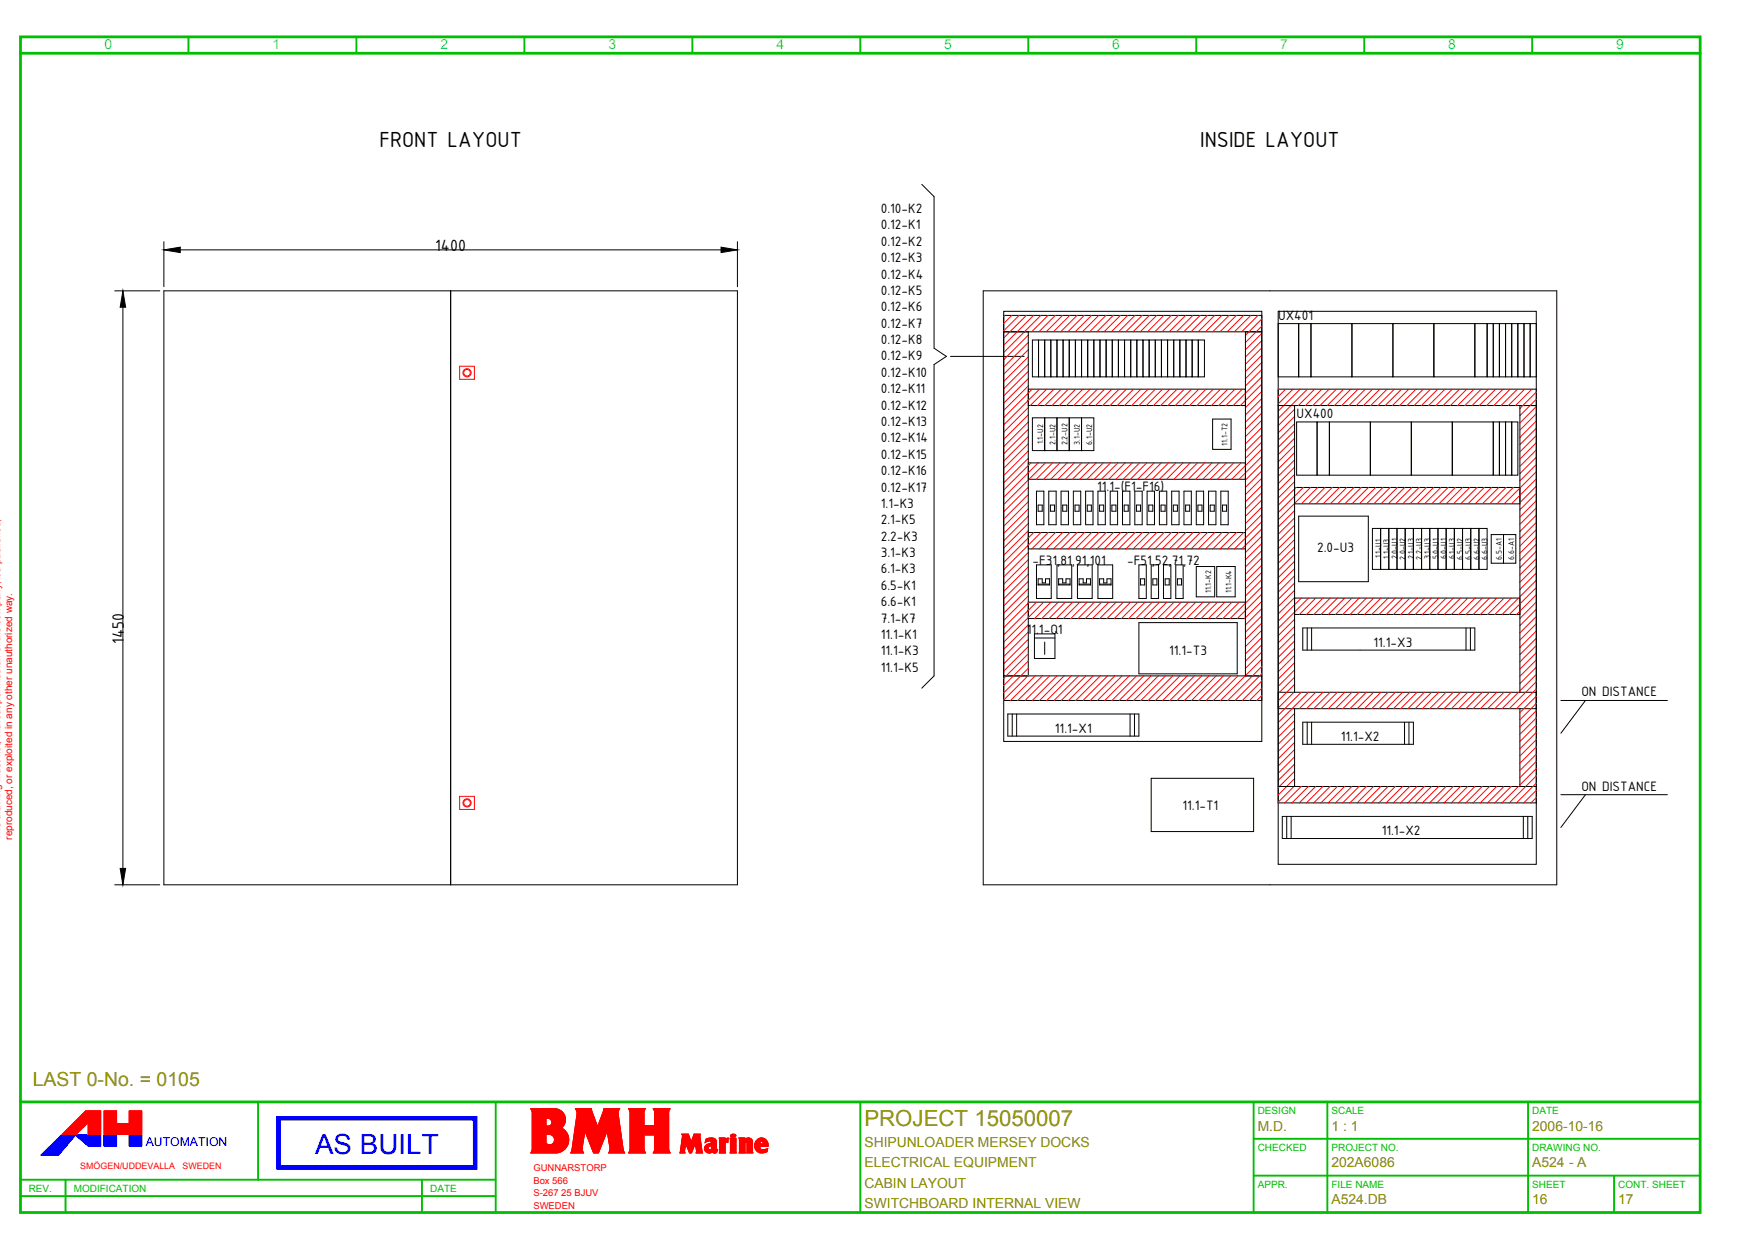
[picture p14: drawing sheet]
<svg xmlns="http://www.w3.org/2000/svg" width="426mm" height="301mm" viewBox="0 0 426 301" stroke-linecap="round" stroke-linejoin="round" font-family="sans-serif">
<defs><g id="words">
<text font-size="6.8" fill="#00f" x="76.9" y="281.8">AS BUILT</text>
<g font-size="5.7">
<text x="92.6" y="36">FRONT LAYOUT</text>
<text x="293" y="36">INSIDE LAYOUT</text>
</g>
<text font-size="5.4" fill="#969600" x="211" y="275">PROJECT 15050007</text>
<text font-size="4.7" fill="#969600" x="8" y="265">LAST 0­No. = 0105</text>
<g font-size="4.3">
<text x="106.3" y="61.2">1400</text>
<text x="30.2" y="157.2" transform="rotate(-90 30.2 157.2)">1450</text>
</g>
<g font-size="3.6">
<text x="215" y="52">0.10‐K2</text>
<text x="215" y="56">0.12‐K1</text>
<text x="215" y="60">0.12‐K2</text>
<text x="215" y="64">0.12‐K3</text>
<text x="215" y="68">0.12‐K4</text>
<text x="215" y="72">0.12‐K5</text>
<text x="215" y="76">0.12‐K6</text>
<text x="215" y="80">0.12‐K7</text>
<text x="312" y="78">UX401</text>
<text x="215" y="84">0.12‐K8</text>
<text x="215" y="88">0.12‐K9</text>
<text x="215" y="92">0.12‐K10</text>
<text x="215" y="96">0.12‐K11</text>
<text x="215" y="100">0.12‐K12</text>
<text x="215" y="104">0.12‐K13</text>
<text x="316.5" y="102">UX400</text>
<text x="215" y="108">0.12‐K14</text>
<text x="215" y="112">0.12‐K15</text>
<text x="215" y="116">0.12‐K16</text>
<text x="267.8" y="119.8">11.1‐(F1‐F16)</text>
<text x="215" y="120">0.12‐K17</text>
<text x="215" y="124">1.1‐K3</text>
<text x="215" y="128">2.1‐K5</text>
<text x="215" y="132">2.2‐K3</text>
<text x="215" y="136">3.1‐K3</text>
<text x="252.1" y="137.8">‐F31,81,91,101</text>
<text x="275.2" y="137.8">‐F51,52,71,72</text>
<text x="321.5" y="134.8">2.0‐U3</text>
<text x="215" y="140">6.1‐K3</text>
<text x="215" y="144">6.5‐K1</text>
<text x="215" y="148">6.6‐K1</text>
<text x="215" y="152">7.1‐K7</text>
<text x="250.6" y="154.8">11.1‐Q1</text>
<text x="215" y="156">11.1‐K1</text>
<text x="215" y="160">11.1‐K3</text>
<text x="285.4" y="159.8">11.1‐T3</text>
<text x="335.3" y="157.8">11.1‐X3</text>
<text x="215" y="164">11.1‐K5</text>
<text x="386" y="170">ON DISTANCE</text>
<text x="257.5" y="178.8">11.1‐X1</text>
<text x="327.3" y="180.8">11.1‐X2</text>
<text x="288.6" y="197.8">11.1‐T1</text>
<text x="386" y="193">ON DISTANCE</text>
<text x="337.3" y="203.8">11.1‐X2</text>
</g>
<g font-size="3.4" fill="#00d2d2">
<text x="25.5" y="12">0</text>
<text x="66.5" y="12">1</text>
<text x="107.5" y="12">2</text>
<text x="148.5" y="12">3</text>
<text x="189.5" y="12">4</text>
<text x="230.5" y="12">5</text>
<text x="271.5" y="12">6</text>
<text x="312.5" y="12">7</text>
<text x="353.5" y="12">8</text>
<text x="394.5" y="12">9</text>
</g>
<g font-size="3.4" fill="#969600">
<text x="211" y="280">SHIPUNLOADER MERSEY DOCKS</text>
<text x="307" y="276">M.D.</text>
<text x="325" y="276">1 : 1</text>
<text x="374" y="276">2006­10­16</text>
<text x="211" y="285">ELECTRICAL EQUIPMENT</text>
<text x="325" y="285">202A6086</text>
<text x="374" y="285">A524 ­ A</text>
<text x="211" y="290">CABIN LAYOUT</text>
<text x="211" y="295">SWITCHBOARD INTERNAL VIEW</text>
<text x="325" y="294">A524.DB</text>
<text x="374" y="294">16</text>
<text x="395" y="294">17</text>
</g>
<text font-size="3" fill="#00f" x="35.6" y="279.7">AUTOMATION</text>
<g font-size="2.4" fill="#f00">
<text x="0" y="205" transform="rotate(-90 0 205)">The drawing must not, without permission of the company, be published,</text>
<text x="3" y="205" transform="rotate(-90 3 205)">reproduced, or exploited in any other unauthorized way.</text>
</g>
<g font-size="2.4" fill="#00be00">
<text x="307" y="272">DESIGN</text>
<text x="325" y="272">SCALE</text>
<text x="374" y="272">DATE</text>
<text x="307" y="281">CHECKED</text>
<text x="325" y="281">PROJECT NO.</text>
<text x="374" y="281">DRAWING NO.</text>
<text x="7" y="291">REV.</text>
<text x="18" y="291">MODIFICATION</text>
<text x="105" y="291">DATE</text>
<text x="307" y="290">APPR.</text>
<text x="325" y="290">FILE NAME</text>
<text x="374" y="290">SHEET</text>
<text x="395" y="290">CONT. SHEET</text>
</g>
<g font-size="2.3" fill="#f00">
<text x="130.2" y="286">GUNNARSTORP</text>
<text x="130.2" y="289">Box 566</text>
<text x="130.2" y="292.1">S­267 25 BJUV</text>
<text x="130.2" y="295.2">SWEDEN</text>
</g>
<g font-size="2.2">
<text x="254.6" y="108.4" transform="rotate(-90 254.6 108.4)">1.1‐U2</text>
<text x="257.6" y="108.6" transform="rotate(-90 257.6 108.6)">2.1‐U2</text>
<text x="260.6" y="108.7" transform="rotate(-90 260.6 108.7)">2.2‐U2</text>
<text x="263.6" y="108.6" transform="rotate(-90 263.6 108.6)">3.1‐U2</text>
<text x="266.6" y="108.6" transform="rotate(-90 266.6 108.6)">6.1‐U2</text>
<text x="299.6" y="108.8" transform="rotate(-90 299.6 108.8)">11.1‐T2</text>
<text x="337.1" y="136.3" transform="rotate(-90 337.1 136.3)">1.1‐U1</text>
<text x="339.1" y="136.4" transform="rotate(-90 339.1 136.4)">1.1‐U3</text>
<text x="341.1" y="136.6" transform="rotate(-90 341.1 136.6)">2.0‐U1</text>
<text x="343.1" y="136.7" transform="rotate(-90 343.1 136.7)">2.0‐U2</text>
<text x="345.1" y="136.6" transform="rotate(-90 345.1 136.6)">2.1‐U3</text>
<text x="347.1" y="136.7" transform="rotate(-90 347.1 136.7)">2.2‐U3</text>
<text x="349.1" y="136.6" transform="rotate(-90 349.1 136.6)">3.1‐U3</text>
<text x="351.1" y="136.6" transform="rotate(-90 351.1 136.6)">5.0‐U1</text>
<text x="353.1" y="136.6" transform="rotate(-90 353.1 136.6)">6.0‐U1</text>
<text x="355.1" y="136.6" transform="rotate(-90 355.1 136.6)">6.1‐U3</text>
<text x="357.1" y="136.7" transform="rotate(-90 357.1 136.7)">6.5‐U2</text>
<text x="359.1" y="136.7" transform="rotate(-90 359.1 136.7)">6.5‐U3</text>
<text x="361.1" y="136.7" transform="rotate(-90 361.1 136.7)">6.6‐U2</text>
<text x="363.1" y="136.7" transform="rotate(-90 363.1 136.7)">6.6‐U3</text>
<text x="366.6" y="136.6" transform="rotate(-90 366.6 136.6)">6.5‐A1</text>
<text x="369.6" y="136.6" transform="rotate(-90 369.6 136.6)">6.6‐A1</text>
<text x="295.6" y="144.8" transform="rotate(-90 295.6 144.8)">11.1‐K2</text>
<text x="300.6" y="144.8" transform="rotate(-90 300.6 144.8)">11.1‐K4</text>
</g>
<g font-size="2.2" fill="#f00">
<text x="19.6" y="285.4">SMÖGEN/UDDEVALLA</text>
<text x="44.6" y="285.4">SWEDEN</text>
</g>
</g></defs>
<path d="M5 9h410v287h-410zM5 13h410M5 269h410" fill="none" stroke="#00be00" stroke-width=".68"/>
<g fill="none" stroke="#00be00" stroke-width=".46">
<path d="M46 9v4M87 9v4M128 9v4M169 9v4M210 9v4M251 9v4M292 9v4M333 9v4M374 9v4M63 269v19M121 269v27M210 269v27"/>
<path d="M306 269v27M306 278h109M324 269v27M373 269v27M5 288h116M5 292h116M16 288v8M103 288v8M306 287h109M394 287v9"/>
</g>
<g fill="none" stroke="#00f" stroke-width=".24">
<path d="M12.2 279.8l-2.2 2.2M15 277.1l-4.9 4.9M15.1 277.1l-4.9 4.9M15.2 277.1l-4.9 4.9M15.3 277.1l-4.9 4.9M15.4 277.1l-4.9 4.9M15.4 277.1l-4.8 4.9M15.5 277.1l-4.9 4.9M15.6 277.1l-4.9 4.9M15.7 277.1l-4.9 4.9M15.8 277.1l-4.9 4.9M15.9 277.1l-4.9 4.9"/>
<path d="M16 277.1l-4.9 4.9M16.1 277.1l-4.9 4.9M16.1 277.1l-4.8 4.9M16.2 277.1l-4.8 4.9M16.3 277.1l-4.9 4.9M16.4 279.5l-2.5 2.5M16.4 277.1l-4.9 4.9M16.5 277.1l-4.9 4.9M16.6 277.1l-4.9 4.9M16.7 277.1l-4.9 4.9M16.8 277.1l-4.9 4.9M16.9 277.1l-4.9 4.9"/>
<path d="M16.9 278.9l-3.1 3.1M16.9 277.1l-4.8 4.9M17 277.1l-4.9 4.9M17.1 277.1l-4.9 4.9M17.2 277.1l-4.9 4.9M17.3 277.1l-4.9 4.9M17.4 278.4l-3.7 3.6M17.4 277.1l-4.9 4.9M17.5 277.1l-4.9 4.9M17.6 277.1l-4.9 4.9M17.7 277.1l-4.9 4.9M17.7 277.1l-4.8 4.9"/>
<path d="M17.8 277.1l-4.9 4.9M17.9 277.8l-4.2 4.2M17.9 277.1l-4.9 4.9M18 277.1l-4.9 4.9M18.1 277.1l-4.9 4.9M18.2 277.1l-4.9 4.9M18.3 277.1l-4.9 4.9M18.3 277.2l-4.7 4.8M18.4 277.1l-4.9 4.9M18.4 277.1l-4.1 4.9M18.4 277.1l3.1 2.7M18.4 277.1h.1"/>
<path d="M18.5 277.1v.1M18.6 277.1l-.1 .1M18.7 277.1l-.1 .1M18.8 277.1l-.2 .2M18.9 277.1l-.2 .2M19 277.1l-.3 .3M19.1 277.1l-.3 .3M19.2 277.1l-.4 .3M19.2 277.1l-.3 .4M19.3 277.1l-.4 .4M19.4 277.1l-.4 .5M19.5 277.1l-.5 .5"/>
<path d="M19.6 277.1l-.5 .6M19.7 277.1l-.6 .6M19.8 277.1l-.6 .6M19.9 277.1l-.7 .7M20 277.1l-.7 .8M20.1 277.1l-.8 .8M20.2 277.1l-.8 .8M20.3 277.1l-.9 .9M20.4 277.1l-.9 .9M20.5 277.1l-1 1M20.6 277.1l-1 1M20.7 277.1l-1.1 1"/>
<path d="M20.7 277.1l-1 1.1M20.8 277.1l-1.1 1.1M20.9 277.1l-1.1 1.2M21 277.1l-1.2 1.2M21.1 277.1l-1.2 1.2M21.2 277.1l-1.3 1.3M21.3 277.1l-1.3 1.3M21.4 277.1l-1.4 1.4M21.5 277.1l-1.4 1.4M21.5 279.8h3.1M21.5 277.1l-1.4 1.4 1.5-1.4M21.7 277.1l-1.5 1.5"/>
<path d="M21.8 277.1l-1.5 1.6M21.9 277.1l-1.6 1.6M22 277.1l-1.7 1.7M22.1 277.1l-1.7 1.7M22.2 277.1l-1.8 1.7M22.2 277.1l-1.7 1.8M22.3 277.1l-1.8 1.8 1.9-1.8M22.5 277.1l-1.9 1.9M22.6 277.1l-1.9 1.9M22.7 277.1l-2 2M22.8 277.1l-2 2M22.9 277.1l-2.1 2.1"/>
<path d="M23 277.1l-2.1 2.1M23.1 277.1l-2.1 2.2 2.2-2.2M23.3 277.1l-2.2 2.3M23.4 277.1l-2.3 2.3M23.5 277.1l-2.3 2.3M23.6 277.1l-2.4 2.4M23.7 277.1l-2.4 2.4M23.7 277.1l-2.4 2.5M23.8 277.1l-2.5 2.5M23.9 277.1l-2.5 2.5 2.6-2.5M24.1 277.1l-2.6 2.6M24.2 277.1l-2.6 2.7"/>
<path d="M24.3 277.1l-2.7 2.7M24.4 277.1l-2.7 2.7M24.5 277.1l-2.7 2.7M24.5 277.1l-2.6 2.7M24.6 279.8v-2.7h-9.7l-4.9 4.9M24.6 277.2l-2.6 2.6M24.6 277.3l-2.5 2.5M24.6 277.3l-2.4 2.5M24.6 277.4l-2.3 2.4M24.6 277.5l-2.2 2.3M24.6 277.6l-2.2 2.2M24.6 277.7l-2.1 2.1"/>
<path d="M24.6 277.8l-2 2M24.6 277.9l-1.9 1.9M24.6 278l-1.8 1.8M24.6 278l-1.7 1.8M24.6 278.1l-1.6 1.7M24.6 278.2l-1.5 1.6M24.6 278.3l-1.5 1.5M24.6 278.4l-1.4 1.4M24.6 278.5l-1.3 1.3M24.6 278.6l-1.2 1.2M24.6 278.7l-1.1 1.1M24.6 278.8l-1 1"/>
<path d="M24.6 278.8l-.9 1M24.6 278.9l-.8 .9M24.6 279l-.7 .8M24.6 279.1l-.7 .7M24.6 279.2l-.6 .6M24.6 279.3l-.5 .5M24.6 279.4l-.4 .4M24.6 279.5l-.3 .3M24.6 279.5l-.2 .3M24.6 279.6l-.1 .2M24.6 279.7v.1M25.4 279.8v-2.7h3.1v2.7"/>
<path d="M25.4 279.8h3.1M25.4 277.1h.1M25.5 277.1l-.1 .1M25.6 277.1l-.2 .2M25.7 277.1l-.3 .3M25.8 277.1l-.4 .4M25.9 277.1l-.5 .5M26 277.1l-.6 .6M26 277.1l-.6 .7M26.1 277.1l-.7 .7M26.2 277.1l-.8 .8M26.3 277.1l-.9 .9"/>
<path d="M26.4 277.1l-1 1M26.5 277.1l-1.1 1.1M26.6 277.1l-1.2 1.2M26.7 277.1l-1.3 1.3M26.8 277.1l-1.4 1.4M26.8 277.1l-1.4 1.5M26.9 277.1l-1.5 1.5M27 277.1l-1.6 1.6M27.1 277.1l-1.7 1.7M27.2 277.1l-1.8 1.8M27.3 277.1l-1.9 1.9M27.4 277.1l-2 2"/>
<path d="M27.5 277.1l-2.1 2.1M27.6 277.1l-2.2 2.2M27.6 277.1l-2.2 2.3M27.7 277.1l-2.3 2.3M27.8 277.1l-2.4 2.4M27.9 277.1l-2.5 2.5M28 277.1l-2.6 2.6M28.1 277.1l-2.7 2.7M28.2 277.1l-2.7 2.7M28.3 277.1l-2.7 2.7M28.3 277.1l-2.6 2.7M28.4 277.1l-2.6 2.7"/>
<path d="M28.5 277.2l-2.6 2.6M28.5 277.3l-2.5 2.5M28.5 277.3l-2.4 2.5M28.5 277.4l-2.3 2.4M28.5 277.5l-2.3 2.3M28.5 277.6l-2.2 2.2M28.5 277.7l-2.1 2.1M28.5 277.8l-2 2M28.5 277.9l-1.9 1.9M28.5 278l-1.8 1.8M28.5 278.1l-1.7 1.7M28.5 278.1l-1.6 1.7"/>
<path d="M28.5 278.2l-1.6 1.6M28.5 278.3l-1.5 1.5M28.5 278.4l-1.4 1.4M28.5 278.5l-1.3 1.3M28.5 278.6l-1.2 1.2M28.5 278.7l-1.1 1.1M28.5 278.8l-1 1M28.5 278.8l-.9 1M28.5 278.9l-.8 .9M28.5 279l-.8 .8M28.5 279.1l-.7 .7M28.5 279.2l-.6 .6"/>
<path d="M28.5 279.3l-.5 .5M28.5 279.4l-.4 .4M28.5 279.5l-.3 .3M28.5 279.6l-.2 .2M28.5 279.6l-.1 .2M28.5 279.7v.1M31.6 277.1l-.1 .1M31.7 277.1l-.2 .2M31.8 277.1l-.3 .3M31.9 277.1l-.4 .4M32 277.1l-.5 .5M32.1 277.1l-.6 .5"/>
<path d="M32.1 277.1l-.6 .6M32.2 277.1l-.7 .7M32.3 277.1l-.8 .8M32.4 277.1l-.9 .9M32.5 277.1l-1 1M32.6 277.1l-1.1 1.1M32.7 277.1l-1.2 1.2M32.8 277.1l-1.3 1.2M32.9 277.1l-1.4 1.3M32.9 277.1l-1.4 1.4M33 277.1l-1.5 1.5M33.1 277.1l-1.6 1.6"/>
<path d="M33.2 277.1l-1.7 1.7M33.3 277.1l-1.8 1.8M33.4 277.1l-1.9 1.9M33.5 277.1l-2 2M33.6 277.1l-2.1 2M33.6 277.1l-2.1 2.1M33.7 277.1l-2.2 2.2M33.8 277.1l-2.3 2.3M33.9 277.1l-2.4 2.4M34 277.1l-2.5 2.5M34.1 277.1l-2.6 2.6M34.2 277.1l-2.7 2.7"/>
<path d="M34.3 277.1l-2.7 2.7M34.4 277.1l-2.7 2.7M34.4 277.1l-2.6 2.7M34.5 277.1l-2.6 2.7M34.6 277.1h-3.1v2.7M34.6 277.1v2.7h-3.1M34.6 277.1l-2.6 2.7M34.6 277.2l-2.5 2.6M34.6 277.3l-2.4 2.5M34.6 277.4l-2.3 2.4M34.6 277.5l-2.3 2.3M34.6 277.6l-2.2 2.2"/>
<path d="M34.6 277.7l-2.1 2.1M34.6 277.8l-2 2M34.6 277.8l-1.9 2M34.6 277.9l-1.8 1.9M34.6 278l-1.7 1.8M34.6 278.1l-1.6 1.7M34.6 278.2l-1.6 1.6M34.6 278.3l-1.5 1.5M34.6 278.4l-1.4 1.4M34.6 278.5l-1.3 1.3M34.6 278.6l-1.2 1.2M34.6 278.6l-1.1 1.2"/>
<path d="M34.6 278.7l-1 1.1M34.6 278.8l-.9 1M34.6 278.9l-.8 .9M34.6 279l-.8 .8M34.6 279.1l-.7 .7M34.6 279.2l-.6 .6M34.6 279.3l-.5 .5M34.6 279.3l-.4 .5M34.6 279.4l-.3 .4M34.6 279.5l-.2 .3M34.6 279.6l-.1 .2M34.6 279.7l-.1 .1"/>
<path d="M10 282h4.3M14.5 281.8l-.2 .2M15 281.2l-.8 .8M15.4 280.6l-1.3 1.4M15.9 280.1l-1.9 1.9"/>
</g>
<g fill="none" stroke="#f00" stroke-width=".24">
<path d="M245.2 77l-.2 .2M247 77l-2 2M248.7 77l-3.7 3.7M250.5 77l-5.5 5.5M252.3 77l-7.3 7.3M254.1 77l-9.1 9.1M255.8 77l-4 4M257.6 77l-4 4M259.4 77l-4 4M261.1 77l-4 4M262.9 77l-4 4M264.7 77l-4 4"/>
<path d="M266.4 77l-4 4M268.2 77l-4 4M270 77l-4 4M271.7 77l-4 4M273.5 77l-4 4M275.3 77l-4 4M277 77l-4 4M278.8 77l-4 4M280.6 77l-4 4M282.3 77l-4 4M284.1 77l-4 4M285.9 77l-4 4"/>
<path d="M287.6 77l-4 4M289.4 77l-4 4M291.2 77l-4 4M292.9 77l-4 4M294.7 77l-4 4M296.5 77l-4 4M298.2 77l-4 4M300 77l-4 4M301.8 77l-4 4M303.6 77l-4.1 4M305.3 77l-4 4M307.1 77l-4 4"/>
<path d="M308 79.6l-4 4M308 77.9l-4 4M112.2 89.4h3.6v3.2h-3.6zM251 81.8l-6 6M251 83.6l-6 6M251 85.4l-6 6M251 87.1l-6 6M251 88.9l-6 6M251 90.7l-6 6M251 92.4l-6 6M251 94.2l-6 6M251 99.5l-6 6"/>
<path d="M252 95l-7 7M253.7 95l-8.7 8.7M255.5 95l-4 4M257.3 95l-4 4M259 95l-4 4M260.8 95l-4 4M262.6 95l-4 4M264.3 95l-4 4M266.1 95l-4 4M267.9 95l-4 4M269.6 95l-4 4M271.4 95l-4 4"/>
<path d="M273.2 95l-4 4M274.9 95l-4 4M276.7 95l-4 4M278.5 95l-4 4M280.2 95l-4 4M282 95l-4 4M283.8 95l-4 4M285.5 95l-4 4M287.3 95l-4 4M289.1 95l-4 4M290.9 95l-4 4M292.6 95l-4 4"/>
<path d="M294.4 95l-4 4M296.2 95l-4 4M297.9 95l-4 4M299.7 95l-4 4M301.5 95l-4 4M303.2 95l-4 4M308 97.3l-4 4M308 95.5l-4 4M308 93.8l-5.2 5.2M308 99.1l-4 4M308 83.2l-4 4M308 84.9l-4 4"/>
<path d="M308 86.7l-4 4M308 88.5l-4 4M308 90.2l-4 4M308 92l-7 7M308 81.4l-4 4M312.1 95l-.1 .1M313.8 95l-1.8 1.8M315.6 95l-3.6 3.6M316 99.9l-4 4M317.4 95l-5.4 5.4M319.1 95l-7.1 7.1M320.9 95l-4 4"/>
<path d="M322.7 95l-4 4M324.4 95l-4 4M326.2 95l-4 4M328 95l-4 4M329.7 95l-4 4M331.5 95l-4 4M333.3 95l-4 4M335 95l-4 4M336.8 95l-4 4M338.6 95l-4 4M340.3 95l-4 4M342.1 95l-4 4"/>
<path d="M343.9 95l-4 4M345.7 95l-4 4M347.4 95l-4 4M349.2 95l-4 4M351 95l-4 4M352.7 95l-4 4M354.5 95l-4 4M356.3 95l-4 4M358 95l-4 4M359.8 95l-4 4M361.6 95l-4 4M363.3 95l-4 4"/>
<path d="M365.1 95l-4 4M366.9 95l-4 4M368.6 95l-4 4M370.4 95l-4 4M372.2 95l-4 4M373.9 95l-4 4M375 95.7l-4 4M375 97.5l-4 4M375 99.2l-4 4M251 101.3l-6 6M251 103l-6 6M251 104.8l-6 6"/>
<path d="M251 106.6l-6 6M251 108.3l-6 6M251 110.1l-6 6M251 111.9l-6 6M251 117.2l-6 6M251 118.9l-6 6M251.6 113l-6.6 6.6M253.4 113l-8.4 8.4M255.2 113l-4 4M256.9 113l-4 4M258.7 113l-4 4M260.5 113l-4 4"/>
<path d="M262.2 113l-4 4M264 113l-4 4M265.8 113l-4 4M267.5 113l-3.9 4M269.3 113l-4 4M271.1 113l-4 4M272.9 113l-4 4M274.6 113l-4 4M276.4 113l-4 4M278.2 113l-4 4M279.9 113l-4 4M281.7 113l-4 4"/>
<path d="M283.5 113l-4 4M285.2 113l-4 4M287 113l-4 4M288.8 113l-4 4M290.5 113l-4 4M292.3 113l-4 4M294.1 113l-4 4M295.8 113l-4 4M297.6 113l-4 4M299.4 113l-4 4M301.1 113l-4 4M302.9 113l-4 4"/>
<path d="M308 102.6l-4 4M308 100.8l-4 4M308 104.4l-4 4M308 106.1l-4 4M308 107.9l-4 4M308 109.7l-7.3 7.3M308 111.4l-5.6 5.6M308 113.2l-4 4M308 115l-4 4M308 116.7l-4 4M308 118.5l-4 4M316 101.7l-4 4"/>
<path d="M316 103.4l-4 4M316 105.2l-4 4M316 107l-4 4M316 108.7l-4 4M316 110.5l-4 4M316 114l-4 4M316 112.3l-4 4M316 115.8l-4 4M316 117.6l-4 4M316.3 119l-4.3 4.4M318.1 119l-6.1 6.1M319.9 119l-7.9 7.9"/>
<path d="M321.7 119l-4 4M323.4 119l-4 4M325.2 119l-4 4M327 119l-4 4M328.7 119l-4 4M330.5 119l-4 4M332.3 119l-4 4M334 119l-4 4M335.8 119l-4 4M337.6 119l-4 4M339.3 119l-4 4M341.1 119l-4 4"/>
<path d="M342.9 119l-4 4M344.6 119l-4 4M346.4 119l-4 4M348.2 119l-4 4M349.9 119l-4 4M351.7 119l-4 4M353.5 119l-4 4M355.2 119l-4 4M357 119l-4 4M358.8 119l-4 4M360.5 119l-4 4M362.3 119l-4 4"/>
<path d="M364.1 119l-4 4M365.8 119l-4 4M367.6 119l-4 4M369.4 119l-4 4M375 101l-4 4M375 102.8l-4 4M375 104.5l-4 4M375 106.3l-4 4M375 108.1l-4 4M375 111.6l-4 4M375 115.2l-7.8 7.8M375 118.7l-4.3 4.3"/>
<path d="M375 109.8l-4 4M375 113.4l-4 4M375 116.9l-6.1 6.1M251 120.7l-6 6M251 122.5l-6 6M251 124.2l-6 6M251 126l-6 6M251 127.8l-6 6M251 129.6l-6 6M251 134.9l-6 6M251 136.6l-6 6M251 138.4l-6 6"/>
<path d="M252.3 130l-7.3 7.3M254.1 130l-9.1 9.1M255.9 130l-4 4M257.6 130l-4 4M259.4 130l-4 4M261.2 130l-4 4M262.9 130l-4 4M264.7 130l-4 4M266.5 130l-4 4M268.2 130l-4 4M270 130l-4 4M271.8 130l-4 4"/>
<path d="M273.5 130l-4 4M275.3 130l-4 4M277.1 130l-4 4M278.8 130l-4 4M280.6 130l-4 4M282.4 130l-4 4M284.1 130l-4 4M285.9 130l-4 4M287.7 130l-4 4M289.4 130l-4 4M291.2 130l-4 4M293 130l-4 4"/>
<path d="M294.7 130l-4 4M296.5 130l-4 4M298.3 130l-4 4M300 130l-4 4M301.8 130l-4 4M303.6 130l-4 4M308 122l-4 4M308 120.3l-4 4M308 123.8l-4 4M308 125.6l-4 4M308 127.4l-6.6 6.6M308 129.1l-4.9 4.9"/>
<path d="M308 130.9l-4 4M308 132.7l-4 4M308 134.4l-4 4M308 136.2l-4 4M308 138l-4 4M308 139.7l-4 4M316 124.7l-4 4M316 126.4l-4 4M316 128.2l-4 4M316 130l-4 4M316 131.7l-4 4M316 133.5l-4 4"/>
<path d="M316 135.3l-4 4M316 137l-4 4M316 138.8l-4 4M375 122.2l-4 4M375 125.8l-4 4M375 129.3l-4 4M375 131.1l-4 4M375 132.8l-4 4M375 134.6l-4 4M375 136.4l-4 4M375 138.1l-4 4M375 139.9l-4 4"/>
<path d="M375 120.5l-4 4M375 124l-4 4M375 127.5l-4 4M251 159.6l-6 6M251 154.3l-6 6M251 152.5l-6 6M251 156.1l-6 6M251 157.8l-6 6M251 140.2l-6 6M251 141.9l-6 6M251 143.7l-6 6M251 145.5l-6 6"/>
<path d="M251.2 147l-6.2 6.2M253 147l-8 8M254.8 147l-9.8 9.8M256.5 147l-4 4M258.3 147l-4 4M260.1 147l-4 4M261.8 147l-4 4M263.6 147l-4 4M265.4 147l-4 4M267.1 147l-4 4M268.9 147l-4 4M270.7 147l-4 4"/>
<path d="M272.4 147l-4 4M274.2 147l-4 4M276 147l-4 4M277.7 147l-4 4M279.5 147l-4 4M281.3 147l-4 4M283 147l-4 4M284.8 147l-4 4M286.6 147l-4 4M288.4 147l-4.1 4M290.1 147l-4 4M291.9 147l-4 4"/>
<path d="M293.7 147l-4 4M295.4 147l-4 4M297.2 147l-4 4M299 147l-4 4M300.7 147l-4 4M302.5 147l-4 4M308 141.5l-4 4M308 143.3l-7.7 7.7M308 145l-6 6M308 146.8l-4.2 4.2M308 148.6l-4 4M308 150.3l-4 4"/>
<path d="M308 152.1l-4 4M308 153.9l-4 4M308 155.6l-4 4M308 157.4l-4 4M308 159.2l-4 4M316 140.6l-4 4M316 142.3l-4 4M316 144.1l-4 4M316 145.9l-4 4M316 151.2l-4 4M316 152.9l-4 4M316 154.7l-4 4"/>
<path d="M316 156.5l-4 4M316 158.2l-4 4M317.6 146l-5.6 5.6M319.4 146l-7.4 7.4M321.2 146l-4 4M322.9 146l-4 4M324.7 146l-4 4M326.5 146l-4 4M328.2 146l-4 4M330 146l-4 4M331.8 146l-4 4M333.5 146l-4 4"/>
<path d="M335.3 146l-4 4M337.1 146l-4 4M338.8 146l-4 4M340.6 146l-4 4M342.4 146l-4 4M344.2 146l-4 4M345.9 146l-4 4M347.7 146l-4 4M349.5 146l-4 4M351.2 146l-4 4M353 146l-4 4M354.8 146l-4 4"/>
<path d="M356.5 146l-4 4M358.3 146l-4 4M360.1 146l-4 4M361.8 146l-4 4M363.6 146l-4 4M365.4 146l-4 4M367.1 146l-4 4M368.9 146l-4 4M370.7 146l-4 4M375 141.7l-4 4M375 143.4l-6.6 6.6M375 145.2l-4.8 4.8"/>
<path d="M375 147l-4 4M375 148.7l-4 4M375 150.5l-4 4M375 152.3l-4 4M375 154l-4 4M375 155.8l-4 4M375 157.6l-4 4M375 159.3l-4 4M251 161.4l-6 6M251 163.1l-6 6M251 164.9l-6 6M252.7 165l-6 6"/>
<path d="M254.4 165l-6 6M256.2 165l-6 6M258 165l-6 6M259.7 165l-6 6M261.5 165l-6 6M263.3 165l-6 6M265 165l-6 6M266.8 165l-6 6M268.6 165l-6 6M270.3 165l-5.9 6M272.1 165l-6 6M273.9 165l-6 6"/>
<path d="M275.7 165l-6 6M277.4 165l-6 6M279.2 165l-6 6M281 165l-6 6M282.7 165l-6 6M284.5 165l-6 6M286.3 165l-6 6M288 165l-6 6M289.8 165l-6 6M291.6 165l-6 6M293.3 165l-6 6M295.1 165l-6 6"/>
<path d="M296.9 165l-6 6M298.6 165l-6 6M300.4 165l-6 6M302.2 165l-6 6M303.9 165l-6 6M308 160.9l-4 4M308 162.7l-8.3 8.3M308 164.5l-6.5 6.5M308 166.2l-4.8 4.8M308 168l-3 3M308 169.8l-1.2 1.2M316 160l-4 4"/>
<path d="M316 161.8l-4 4M316 163.5l-4 4M316 165.3l-4 4M316 167.1l-4 4M316 168.8l-4 4M316 174.2l-4 4M316 175.9l-4 4M316 177.7l-4 4M316 179.5l-4 4M317.6 169l-5.6 5.6M319.4 169l-7.4 7.4M321.2 169l-4 4"/>
<path d="M322.9 169l-4 4M324.7 169l-4 4M326.5 169l-4 4M328.2 169l-4 4M330 169l-4 4M331.8 169l-4 4M333.5 169l-4 4M335.3 169l-4 4M337.1 169l-4 4M338.8 169l-4 4M340.6 169l-4 4M342.4 169l-4 4"/>
<path d="M344.1 169l-4 4M345.9 169l-4 4M347.7 169l-4 4M349.4 169l-4 4M351.2 169l-4 4M353 169l-4 4M354.7 169l-4 4M356.5 169l-4 4M358.3 169l-4 4M360 169l-4 4M361.8 169l-4 4M363.6 169l-4 4"/>
<path d="M365.3 169l-4 4M367.1 169l-4 4M368.9 169l-4 4M370.6 169l-4 4M375 161.1l-4 4M375 162.9l-4 4M375 166.4l-6.6 6.6M375 170l-4 4M375 173.5l-4 4M375 175.3l-4 4M375 177l-4 4M375 178.8l-4 4"/>
<path d="M375 164.6l-4 4M375 168.2l-4.8 4.8M375 171.7l-4 4M112.2 194.4h3.6v3.2h-3.6zM316 181.2l-4 4M316 183l-4 4M316 184.8l-4 4M316 186.5l-4 4M316 188.3l-4 4M316 190.1l-4 4M316 191.8l-4 4M317.6 192l-4 4"/>
<path d="M319.4 192l-4 4M321.1 192l-4 4M322.9 192l-4 4M324.7 192l-4 4M326.4 192l-4 4M328.2 192l-4 4M330 192l-4 4M331.7 192l-4 4M333.5 192l-4 4M335.3 192l-4 4M337 192l-4 4M338.8 192l-4 4"/>
<path d="M340.6 192l-4 4M342.3 192l-4 4M344.1 192l-4 4M345.9 192l-4 4M347.6 192l-4 4M349.4 192l-4 4M351.2 192l-4 4M353 192l-4 4M354.7 192l-4 4M356.5 192l-4 4M358.3 192l-4 4M360 192l-4 4"/>
<path d="M361.8 192l-4 4M363.6 192l-4 4M365.3 192l-4 4M367.1 192l-4 4M368.9 192l-4 4M370.6 192l-4 4M375 180.6l-4 4M375 182.3l-4 4M375 184.1l-4 4M375 185.9l-4 4M375 187.6l-4 4M375 189.4l-6.6 6.6"/>
<path d="M375 191.2l-4.8 4.8M375 192.9l-3.1 3.1M375 194.7l-1.3 1.3M20.9 271.2l-5.8 5.7h3.5l2.9-2.8v2.8M20.9 271.2h3.7v5.7M20.9 271.2l-5.7 5.7M21 271.2l-5.7 5.7M21.1 271.2l-5.7 5.7M21.2 271.2l-5.7 5.7M21.3 271.2l-5.7 5.7M21.4 271.2l-5.8 5.7M21.5 271.2l-5.8 5.7"/>
<path d="M21.5 276.9h3.1M21.5 271.2l-5.7 5.7M21.6 271.2l-5.7 5.7M21.7 271.2l-5.7 5.7M21.8 271.2l-5.7 5.7M21.9 271.2l-5.7 5.7M22 271.2l-5.7 5.7M22.1 271.2l-5.7 5.7M22.2 271.2l-5.8 5.7M22.3 271.2l-5.8 5.7M22.3 271.2l-5.7 5.7M22.4 271.2l-5.7 5.7"/>
<path d="M22.5 271.2l-5.7 5.7M22.6 271.2l-5.7 5.7M22.7 271.2l-5.7 5.7M22.8 271.2l-5.7 5.7M22.9 271.2l-5.8 5.7M23 271.2l-5.8 5.7M23 271.2l-5.7 5.7M23.1 271.2l-5.7 5.7M23.2 271.2l-5.7 5.7M23.3 271.2l-5.7 5.7M23.4 271.2l-5.7 5.7M23.5 271.2l-5.7 5.7"/>
<path d="M23.6 271.2l-5.7 5.7M23.7 271.2l-5.8 5.7M23.8 271.2l-5.8 5.7M23.8 271.2l-5.7 5.7M23.9 271.2l-5.7 5.7M24 271.2l-5.7 5.7M24.1 271.2l-5.7 5.7M24.2 271.2l-5.7 5.7M24.3 271.2l-5.7 5.7M24.4 271.2l-4 4M24.5 271.2l-3 2.9M24.5 271.2l-3 3"/>
<path d="M24.6 271.2l-3.1 3.1M24.6 271.3l-3.1 3.1M24.6 271.4l-3.1 3.1M24.6 271.5l-3.1 3.1M24.6 271.6l-3.1 3.1M24.6 271.7l-3.1 3M24.6 271.8l-3.1 3M24.6 271.9l-3.1 3M24.6 271.9l-3.1 3.1M24.6 272l-3.1 3.1M24.6 272.1l-3.1 3.1M24.6 272.2l-3.1 3.1"/>
<path d="M24.6 272.3l-3.1 3.1M24.6 272.4l-3.1 3.1M24.6 272.5l-3.1 3M24.6 272.6l-3.1 3M24.6 272.7l-3.1 3M24.6 272.7l-3.1 3.1M24.6 272.8l-3.1 3.1M24.6 272.9l-3.1 3.1M24.6 273l-3.1 3.1M24.6 273.1l-3.1 3.1M24.6 273.2l-3.1 3.1M24.6 273.3l-3.1 3"/>
<path d="M24.6 273.4l-3.1 3M24.6 273.5l-3.1 3M24.6 273.5l-3.1 3.1M24.6 273.6l-3.1 3.1M24.6 273.7l-3.1 3.1M24.6 273.8l-3.1 3.1M24.6 273.9l-3 3M24.6 274l-2.9 2.9M24.6 274.1l-2.9 2.8M24.6 274.2l-2.8 2.7M24.6 274.2l-2.7 2.7M24.6 274.3l-2.6 2.6"/>
<path d="M24.6 274.4l-2.5 2.5M24.6 274.5l-2.4 2.4M24.6 274.6l-2.3 2.3M24.6 274.7l-2.2 2.2M24.6 274.8l-2.1 2.1M24.6 274.9l-2.1 2M24.6 275l-2 1.9M24.6 275l-1.9 1.9M24.6 275.1l-1.8 1.8M24.6 275.2l-1.7 1.7M24.6 275.3l-1.6 1.6M24.6 275.4l-1.5 1.5"/>
<path d="M24.6 275.5l-1.4 1.4M24.6 275.6l-1.4 1.3M24.6 275.7l-1.3 1.2M24.6 275.7l-1.2 1.2M24.6 275.8l-1.1 1.1M24.6 275.9l-1 1M24.6 276l-.9 .9M24.6 276.1l-.8 .8M24.6 276.2l-.7 .7M24.6 276.3l-.6 .6M24.6 276.4l-.6 .5M24.6 276.5l-.5 .4"/>
<path d="M24.6 276.5l-.4 .4M24.6 276.6l-.3 .3M24.6 276.7l-.2 .2M24.6 276.8l-.1 .1M24.6 276.9h.1M25.4 271.2v5.7h9.2v-5.7M25.4 271.2h3.1v3.1M25.4 271.2h.1M25.5 271.2l-.1 .1M25.6 271.2l-.2 .2M25.7 271.2l-.3 .3M25.8 271.2l-.4 .4"/>
<path d="M25.9 271.2l-.5 .5M26 271.2l-.6 .5M26 271.2l-.6 .6M26.1 271.2l-.7 .7M26.2 271.2l-.8 .8M26.3 271.2l-.9 .9M26.4 271.2l-1 1M26.5 271.2l-1.1 1.1M26.6 271.2l-1.2 1.2M26.7 271.2l-1.3 1.3M26.8 271.2l-1.4 1.3M26.8 271.2l-1.4 1.4"/>
<path d="M26.9 271.2l-1.5 1.5M27 271.2l-1.6 1.6M27.1 271.2l-1.7 1.7M27.2 271.2l-1.8 1.8M27.3 271.2l-1.9 1.9M27.4 271.2l-2 2M27.5 271.2l-2.1 2.1M27.6 271.2l-2.2 2.2M27.7 271.2l-2.3 2.3M27.8 271.2l-2.4 2.4M27.9 271.2l-2.5 2.5M28 271.2l-2.6 2.6"/>
<path d="M28.1 271.2l-2.7 2.7M28.2 271.2l-2.8 2.8M28.3 271.2l-2.9 2.8M28.3 271.2l-2.9 2.9M28.4 271.2l-3 3M28.5 271.2l-3.1 3.1M28.5 271.3l-3.1 3.1M28.5 271.4l-3.1 3.1M28.5 271.5l-3.1 3.1M28.5 271.6l-3.1 3.1M28.5 271.8l-3.1 3M28.5 271.9l-3.1 3"/>
<path d="M28.5 272l-3.1 3M28.5 272l-3.1 3.1M28.5 272.1l-3.1 3.1M28.5 272.2l-3.1 3.1M28.5 272.3l-3.1 3.1M28.5 272.4l-3.1 3.1M28.5 272.5l-3.1 3M28.5 272.6l-3.1 3M28.5 272.7l-3.1 3M28.5 272.7l-3.1 3.1M28.5 272.8l-3.1 3.1M28.5 272.9l-3.1 3.1"/>
<path d="M28.5 273l-3.1 3.1M28.5 271.7l-3.1 3.1M28.5 273.1l-3.1 3.1M28.5 273.2l-3.1 3.1M28.5 273.3l-3.1 3M28.5 273.4l-3.1 3M28.5 273.5l-3.1 3M28.5 273.5l-3.1 3.1M28.5 273.6l-3.1 3.1M28.5 273.7l-3.1 3.1M28.5 273.8l-3.1 3.1M28.5 273.9l-3 3"/>
<path d="M28.5 274l-3 2.9M28.5 274.1l-2.9 2.8M28.5 274.2l-2.8 2.7M28.5 274.3l-2.7 2.6M28.5 274.3l-2.6 2.6M28.6 274.3l-2.6 2.6M28.7 274.3l-2.6 2.6M28.8 274.3l-2.6 2.6M28.9 274.3l-2.6 2.6M29 274.3l-2.7 2.6M29.1 274.3l-2.7 2.6M29.2 274.3l-2.7 2.6"/>
<path d="M29.3 274.3l-2.7 2.6M29.3 274.3l-2.6 2.6M29.4 274.3l-2.6 2.6M29.5 274.3l-2.6 2.6M29.6 274.3l-2.6 2.6M29.7 274.3l-2.7 2.6M29.8 274.3l-2.7 2.6M29.9 274.3l-2.7 2.6M30 274.3l-2.7 2.6M30 274.3l-2.6 2.6M30.1 274.3l-2.6 2.6M30.2 274.3l-2.6 2.6"/>
<path d="M30.3 274.3l-2.6 2.6M30.4 274.3l-2.6 2.6M30.5 274.3l-2.7 2.6M30.6 274.3l-2.7 2.6M30.7 274.3l-2.7 2.6M30.8 274.3l-2.7 2.6M30.8 274.3l-2.6 2.6M30.9 274.3l-2.6 2.6M31 274.3l-2.6 2.6M31.1 274.3l-2.6 2.6M31.2 274.3l-2.7 2.6M31.3 274.3l-2.7 2.6"/>
<path d="M31.4 274.3l-2.7 2.6M31.5 274.3l-2.7 2.6M31.6 271.2l-.1 .1M31.7 271.2l-.2 .2M31.8 271.2l-.3 .3M31.9 271.2l-.4 .3M32 271.2l-.5 .4M32.1 271.2l-.6 .5M32.1 271.2l-.6 .6M32.2 271.2l-.7 .7M32.3 271.2l-.8 .8M32.4 271.2l-.9 .9"/>
<path d="M32.5 271.2l-1 1M32.6 271.2l-1.1 1M32.7 271.2l-1.2 1.1M32.8 271.2l-1.3 1.2M32.8 271.2l-1.3 1.3M32.9 271.2l-1.4 1.4M33 271.2l-1.5 1.5M33.1 271.2l-1.6 1.6M33.2 271.2l-1.7 1.7M33.3 271.2l-1.8 1.8M33.4 271.2l-1.9 1.8M33.5 271.2l-2 1.9"/>
<path d="M33.6 271.2l-2.1 2M33.6 271.2l-2.1 2.1M33.7 271.2l-2.2 2.2M33.8 271.2l-2.3 2.3M33.9 271.2l-2.4 2.4M34 271.2l-2.5 2.5M34.1 271.2l-2.6 2.5M34.2 271.2l-2.7 2.6M34.3 271.2l-2.8 2.7M34.4 271.2l-2.9 2.8M34.4 271.2l-2.9 2.9M34.5 271.2l-3 3"/>
<path d="M34.6 271.2h-3.1v3.1h-3M34.6 271.2l-5.7 5.7M34.6 271.3l-5.6 5.6M34.6 271.4l-5.5 5.5M34.6 271.5l-5.4 5.4M34.6 271.6l-5.3 5.3M34.6 271.7l-5.3 5.2M34.6 271.7l-5.2 5.2M34.6 271.8l-5.1 5.1M34.6 271.9l-5 5M34.6 272l-4.9 4.9M34.6 272.1l-4.8 4.8"/>
<path d="M34.6 272.2l-4.7 4.7M34.6 272.3l-4.6 4.6M34.6 272.4l-4.5 4.5M34.6 272.5l-4.5 4.4M34.6 272.5l-4.4 4.4M34.6 272.6l-4.3 4.3M34.6 272.7l-4.2 4.2M34.6 272.8l-4.1 4.1M34.6 272.9l-4 4M34.6 273l-3.9 3.9M34.6 273.1l-3.8 3.8M34.6 273.2l-3.8 3.7"/>
<path d="M34.6 273.2l-3.7 3.7M34.6 273.3l-3.6 3.6M34.6 273.4l-3.5 3.5M34.6 273.5l-3.4 3.4M34.6 273.6l-3.3 3.3M34.6 273.7l-3.2 3.2M34.6 273.8l-3.1 3.1M34.6 273.9l-3 3M34.6 274l-3 2.9M34.6 274l-2.9 2.9M34.6 274.1l-2.8 2.8M34.6 274.2l-2.7 2.7"/>
<path d="M34.6 274.3l-2.6 2.6M34.6 274.4l-2.5 2.5M34.6 274.5l-2.4 2.4M34.6 274.6l-2.3 2.3M34.6 274.7l-2.2 2.2M34.6 274.8l-2.1 2.1M34.6 274.9l-2 2M34.6 275l-1.9 1.9M34.6 275.1l-1.8 1.8M34.6 275.2l-1.7 1.7M34.6 275.3l-1.6 1.6M34.6 275.4l-1.5 1.5"/>
<path d="M34.6 275.5l-1.5 1.4M34.6 275.5l-1.4 1.4M34.6 275.6l-1.3 1.3M34.6 275.7l-1.2 1.2M34.6 275.8l-1.1 1.1M34.6 275.9l-1 1M34.6 276l-.9 .9M34.6 276.1l-.8 .8M34.6 276.2l-.7 .7M34.6 276.3l-.7 .6M34.6 276.3l-.6 .6M34.6 276.4l-.5 .5"/>
<path d="M34.6 276.5l-.4 .4M34.6 276.6l-.3 .3M34.6 276.7l-.2 .2M34.6 276.8l-.1 .1M34.6 276.9h.1M129.5 270.6h.1M129.6 270.6l-.1 .1M129.7 270.6l-.1 .2M129.8 270.6l-.2 .2 .2-.2M129.9 279.5l7.7-7.7-7.7 7.8M129.9 270.6l-.2 .3M130 270.6l-.3 .3"/>
<path d="M130.1 270.6l-.4 .4M130.2 270.6l-.4 .5M130.3 270.6l-.5 .5M130.3 270.6l-.5 .6M130.4 270.6l-.6 .6M130.6 270.6l-.8 .7M130.6 270.6l-.7 .8M130.7 270.6l-.8 .9M130.8 270.6l-.9 .9M130.8 270.6l-.9 1M131 270.6l-1.1 1.1M131.1 270.6l-1.2 1.2"/>
<path d="M131.1 270.6l-1.2 1.3M131.2 270.6l-1.3 1.4M131.3 270.6l-1.4 1.4M131.4 270.6l-1.5 1.6M131.5 270.6l-1.6 1.6M131.6 270.6l-1.7 1.7M131.6 270.6l-1.7 1.8M131.7 270.6l-1.8 1.9M131.8 270.6l-1.9 2M131.9 270.6l-2 2.1M132 270.6l-2.1 2.1M132.1 270.6l-2.2 2.2"/>
<path d="M132.1 270.6l-2.2 2.3M132.3 270.6l-2.4 2.4M132.3 270.6l-2.4 2.5M132.4 270.6l-2.5 2.6M132.5 270.6l-2.6 2.6M132.6 270.6l-2.7 2.7M132.7 270.6l-2.8 2.9M132.8 270.6l-2.9 2.9M132.8 270.6l-2.9 3M132.9 270.6l-3 3.1M133 270.6l-3.1 3.1M133.1 270.6l-3.2 3.3"/>
<path d="M133.2 270.6l-3.3 3.4M133.3 270.6l-3.4 3.4M133.3 278.5l-3 3M133.3 278.6l-2.9 2.9M133.3 278.7l-2.8 2.8M133.3 278.9l-2.6 2.6M133.3 279l-2.5 2.5M133.3 278.2l-3.3 3.3M133.3 278.3l-3.2 3.2M133.3 278.4l-3.1 3.1M133.3 278.8l-2.7 2.7M133.3 277.7l-3.8 3.8"/>
<path d="M133.3 277.6l-3.8 3.8M133.3 277.8l-3.7 3.7M133.3 277.9l-3.6 3.6M133.3 277.5l-3.6 3.7M133.3 277.4l-3.5 3.5M133.3 277.4l-3.5 3.4M133.3 277.3l-3.5 3.4M133.3 277.1l-3.4 3.5M133.3 278.1l-3.4 3.4M133.3 277.1l-3.4 3.4M133.3 273.1l-3.4 3.4M133.3 273.2l-3.4 3.4"/>
<path d="M133.3 273.3l-3.4 3.4M133.3 273.3l-3.4 3.5M133.3 273.5l-3.4 3.4M133.3 273.6l-3.4 3.4M133.3 273.7l-3.4 3.4M133.3 273.8l-3.4 3.4M133.3 273.9l-3.4 3.4M133.3 274l-3.4 3.4M133.3 274.1l-3.4 3.4M133.3 274.1l-3.4 3.5M133.3 274.3l-3.4 3.4M133.3 274.3l-3.4 3.5"/>
<path d="M133.3 274.4l-3.4 3.4M133.3 274.5l-3.4 3.4M133.3 274.6l-3.4 3.4M133.3 274.7l-3.4 3.4M133.3 279.1l-2.4 2.4M133.3 274.8l-3.4 3.4M133.3 274.8l-3.4 3.5M133.3 270.6l-3.4 3.5M133.4 274.8l-3.5 3.5M133.4 279.2l-2.4 2.3M133.4 270.6l-3.5 3.6M133.4 279.2l-2.2 2.3"/>
<path d="M133.5 279.2l-2.3 2.3M133.5 274.8l-3.6 3.7M133.5 279.3l-2.2 2.2M133.6 274.9l-3.7 3.6M133.6 270.6l-3.7 3.7M133.6 279.3l-2.2 2.2M133.6 277l4.4-4.3-4.3 4.3M133.6 274.9l-3.7 3.7M133.6 270.6l-3.7 3.8M133.7 279.3l-2.3 2.2M133.7 274.9l-3.8 3.8M133.7 270.6l-3.8 3.9"/>
<path d="M133.7 279.4l-2.1 2.1M133.8 274.9l-3.9 3.9M133.8 279.4l-2.1 2.1M133.8 270.6l-3.9 3.9M133.8 270.6l-3.9 4M133.9 274.9l-4 4M133.9 279.4l-2.1 2.1M134 270.6l-4.1 4.1M134 279.4l-2.1 2.1M134 274.8l-4.1 4.2M134.1 279.5l-2.1 2M134.1 270.6l-4.2 4.2"/>
<path d="M134.1 274.8l-4.2 4.2M134.1 279.5l-2 2M134.1 270.6l-4.2 4.3M134.2 279.5l-2 2M134.2 270.6l-4.3 4.4M134.3 274.7l-4.4 4.4M134.4 270.6l-4.5 4.5M134.4 279.4l-2.2 2.1M134.4 270.6l-4.5 4.6M134.5 279.4l-2.1 2.1M134.5 270.6l-4.6 4.6M134.5 274.5l2.9-2.9-7.5 7.6"/>
<path d="M134.6 279.4l-2.1 2.1M134.6 270.6l-4.7 4.7M134.6 270.6l-4.7 4.8M134.7 274l2.6-2.6-2.6 2.7M134.7 279.3l-2.2 2.2M134.8 270.6l-4.9 4.9M134.9 270.6l-5 5M134.9 270.6l-5 5.1M135 270.6l-5.1 5.1M135.1 270.6l-5.2 5.2M135.2 270.6l-5.3 5.4M135.3 270.6l-5.4 5.4"/>
<path d="M135.4 270.6l-5.5 5.5M135.4 270.6l-5.5 5.6M135.5 270.6l-5.6 5.6M135.6 270.7l-5.7 5.7M135.7 270.7l-5.8 5.8M135.8 270.7l-2.4 2.3M135.8 270.7l-2.3 2.3M135.9 270.7l-2.4 2.3M136 270.7l-2.4 2.3M136 270.7l-2.2 2.3M136.1 270.7l-2.3 2.3M136.2 270.8l-2.3 2.2"/>
<path d="M136.3 270.8l-2.3 2.3M136.4 270.8l-2.3 2.3M136.4 270.9l-2.2 2.2M136.5 270.9l-2.3 2.2M136.6 270.9l-2.3 2.3M136.6 271l-2.3 2.2M136.7 271l-2.3 2.3M136.7 271l-2.3 2.3 2.3-2.3M136.8 271.1l-2.3 2.3M136.9 271.1l-2.4 2.4M136.9 271.1l-2.3 2.4M137 271.2l-2.4 2.4"/>
<path d="M137.1 271.3l-2.5 2.4M137.1 271.3l-2.4 2.5M137.2 271.3l-2.5 2.5M137.2 271.4l-2.5 2.5M137.2 275.4l-2.1 2.1M137.3 275.5l-2.1 2.1 2.1-2.1M137.3 271.5l-2.7 2.7M137.3 275.5l-2.1 2.2M137.4 271.6l-2.8 2.7M137.4 275.1l-2.3 2.4M137.4 275.6l-2.2 2.2M137.5 271.7l-7.6 7.6"/>
<path d="M137.5 275.6l-2.2 2.2 2.2-2.2M137.5 271.8l-7.6 7.6M137.6 275.7l-2.3 2.2M137.6 271.8l-7.7 7.7M137.6 275.7l-2.3 2.3M137.6 274.8l-2.6 2.6M137.6 271.9l-7.7 7.9M137.7 275.8l-2.4 2.3M137.7 272l-7.8 7.8M137.7 275.8l-2.4 2.4M137.7 272.1l-7.8 7.8M137.7 272.1l-7.8 7.9"/>
<path d="M137.8 275.8l-2.5 2.5M137.8 272.2l-7.9 7.8M137.8 274.5l-2.8 2.8 2.7-2.7M137.8 275.9l-2.5 2.4M137.8 272.2l-7.9 8M137.8 272.3l-7.9 8M137.8 274.4l-2.9 2.9M137.9 272.4l-8 7.9M137.9 275.9l-2.6 2.6M137.9 272.4l-8 8M137.9 272.5l-4.5 4.5M137.9 276l-2.6 2.6"/>
<path d="M137.9 272.5l-4.4 4.5M137.9 274.2l-3 3M137.9 276l-2.7 2.7M138 274.1l-3.2 3.1M138 276l-2.9 2.9M138 272.7l-4.3 4.3M138 274l-3.2 3.2M138 272.8l-4.2 4.2M138 273.9l-3.3 3.2M138 276.1l-5.4 5.4M138 272.9l-4 4.1M138 273.8l-3.3 3.3"/>
<path d="M138 273l-4 4M138 273l-3.9 4M138 273.1l-3.8 3.9M138 273.5l-3.5 3.5 3.5-3.4M138 273.2l-3.8 3.8M138 276.1l-5.3 5.4M138 273.5l-3.5 3.5M138 273.3l-3.6 3.7M138 273.4l-3.6 3.6M138.1 276.2l-5.3 5.3M138.2 276.3l-5.2 5.2M138.2 276.3l-5.1 5.2"/>
<path d="M138.3 276.4l-5.1 5.1M138.4 276.6l-4.9 4.9M138.4 279.9l-1.1 1.1M138.5 276.7l-4.8 4.8M138.5 279.7l-1.4 1.4M138.5 276.8l-4.7 4.7M138.6 279.6l-1.6 1.6M138.6 277l-4.5 4.5M138.6 277l-4.4 4.5M138.6 279.5l-1.8 1.7M138.6 277.1l-4.4 4.4M138.7 277.1l-4.4 4.4"/>
<path d="M138.7 277.2l-4.3 4.3M138.7 279.2l-2.1 2.1M138.7 277.3l-4.2 4.2M138.7 277.4l-4.1 4.1M138.7 279.1l-2.2 2.3M138.7 277.4l-4 4.1M138.8 277.5l-4.1 4M138.8 279l-2.4 2.4M138.8 277.5l-4 4M138.8 278.9l-2.5 2.5M138.8 277.6l-3.8 3.9M138.8 278.9l-2.6 2.5"/>
<path d="M138.8 277.7l-3.8 3.8M138.8 277.8l-3.7 3.7M138.8 278.7l-2.7 2.8M138.8 277.8l-3.6 3.7M138.8 278.6l-2.8 2.9M138.8 278l-3.5 3.5M138.8 278.5l-2.9 3M138.8 278l-3.4 3.5M138.9 278.5l-3.1 3M138.9 278.1l-3.4 3.4M138.9 278.4l-3.2 3.1M138.9 278.2l-3.4 3.3"/>
<path d="M138.9 278.2l-3.3 3.3M140.1 276.8l4.7-4.7-4.7 4.8M140.2 276.2l4.5-4.4-4.5 4.5M140.4 270.6h.1M140.6 270.6l-.1 .2 .2-.2M140.7 270.6l-.2 .2M140.8 270.6l-.2 .3M140.9 270.6l-.3 .3M140.9 270.6l-.3 .4M141.1 270.6l-.4 .4M141.2 270.6l-.5 .5M141.3 270.6l-.6 .6"/>
<path d="M141.4 270.6l-.6 .6M141.5 270.6l-.7 .8M141.6 270.6l-.8 .8M141.7 270.6l-.9 .9M141.8 270.6l-1 1M141.9 270.6l-1.1 1.1M142 270.6l-1.2 1.2M142.1 270.6l-1.3 1.3M142.2 270.6l-1.4 1.4M142.2 280l-1.5 1.5M142.2 279.9l-1.6 1.6M142.2 279.8l-1.7 1.7"/>
<path d="M142.2 279.7l-1.7 1.8M142.2 270.6l-1.4 1.5M142.2 279.7l-1.8 1.8M142.3 279.5l-2 2M142.3 279.4l-2.1 2.1M142.3 279.3l-2.2 2.2M142.3 279.2l-2.3 2.3M142.3 279.1l-2.3 2.4M142.3 279l-2.5 2.5M142.4 278.9l-2.6 2.6M142.4 270.6l-1.6 1.6M142.4 278.8l-2.7 2.7"/>
<path d="M142.4 278.7l-2.8 2.8M142.4 278.6l-2.9 2.9M142.4 278.5l-3 3M142.4 270.6l-1.6 1.7M142.4 278.4l-3.1 3.1M142.5 278.3l-3.2 3.2M142.5 278.2l-3.2 3.2M142.5 278.1l-3.1 3.1M142.5 277.9l-3 3.2M142.5 270.6l-1.7 1.8M142.5 277.9l-2.9 2.9M142.5 277.8l-2.9 2.9"/>
<path d="M142.6 277.7l-3 2.9M142.6 277.5l-3 3.1M142.6 270.6l-1.9 1.9M142.6 277.4l-3 3M142.6 277.3l-3 3M142.6 277.3l-2.9 2.9M142.6 277.2l-2.9 2.9M142.7 270.6l-2 2M142.7 277l-3 3.1M142.7 276.9l-3 3M142.7 276.8l-3 3M142.7 276.7l-3 3"/>
<path d="M142.7 276.7l-3 2.9M142.8 276.5l-3.1 3.1M142.8 276.4l-3 3M142.8 276.3l-3 3M142.8 270.6l-2.1 2.1M142.9 270.6l-2.2 2.2M142.9 270.6l-2.2 2.3M143 270.6l-2.3 2.4M143.1 270.6l-2.4 2.5M143.2 270.6l-2.6 2.6M143.3 270.6l-2.7 2.7M143.4 270.6l-2.8 2.8"/>
<path d="M143.4 270.6l-2.8 2.9M143.6 270.6l-3 3M143.7 270.6l-3.1 3.1M143.7 270.6l-3.1 3.2M143.8 270.6l-3.3 3.3M143.9 270.6l-3.4 3.4M144 270.6l-3.5 3.5M144.1 270.6l-3.6 3.6M144.2 270.6l-3.7 3.7M144.2 270.6l-3.7 3.8M144.3 270.6l-3.8 3.9M144.4 270.7l-4 3.9"/>
<path d="M144.4 270.8l-4 4M144.4 270.7l-4 4M144.4 270.9l-4 4M144.4 270.9l-4 4.1M144.4 271l-4 4.1M144.4 271.1l-4 4.1M144.5 271.2l-4.2 4.1M144.5 271.2l-4.2 4.2M144.5 271.3l-4.2 4.2M144.5 271.4l-4.2 4.2M144.6 271.5l-4.3 4.2M144.6 271.5l-4.3 4.3"/>
<path d="M144.6 271.6l-4.3 4.3M144.6 271.6l-4.3 4.4M144.6 271.7l-4.4 4.4M144.7 271.9l-4.5 4.5M144.7 271.9l-4.5 4.6M144.7 272l-4.5 4.6M144.8 272.1l-4.7 4.6M144.8 272.2l-4.7 4.8M144.9 272.3l-4.8 4.8M144.9 272.4l-4.8 4.8M144.9 272.5l-4.8 4.8M144.9 272.5l-4.8 4.9"/>
<path d="M145 272.6l-5 5M145 272.7l-5 4.9M145 272.7l-5 5M145 272.8l-5 5M145.1 272.8l-5.1 5.1M145.1 272.9l-5.1 5.2M145.1 273l-5.2 5.1M145.1 273l-5.2 5.2M145.2 273.1l-5.3 5.2M145.2 273.1l-5.3 5.3M145.2 273.2l-5.3 5.4M145.2 273.3l-5.3 5.3"/>
<path d="M145.3 273.3l-5.4 5.4M145.3 273.4l-5.4 5.4M145.3 273.4l-5.5 5.5M145.3 273.5l-5.5 5.6M145.3 273.6l-5.5 5.5M145.4 273.7l-5.6 5.5M145.4 273.7l-2.6 2.6M145.4 273.8l-2.6 2.5M145.4 273.8l-2.5 2.6M145.5 273.9l-2.6 2.7M145.5 274.1l-2.5 2.5M145.5 274.1l-2.5 2.6"/>
<path d="M145.6 274.2l-2.5 2.7M145.6 274.4l-2.5 2.5M145.7 274.4l-2.6 2.6M145.7 274.5l-2.6 2.6M145.7 274.6l-2.5 2.6 2.5-2.6M145.8 274.7l-2.6 2.6M145.8 274.8l-2.6 2.5M145.8 274.9l-2.5 2.5M145.8 274.9l-2.5 2.5 2.6-2.4M146.7 280l-1.5 1.5M146.8 279.9l-1.7 1.6M146.8 279.7l-1.7 1.8"/>
<path d="M146.9 279.5l-2 2M146.9 279.4l-2 2.1M147 279.3l-2.2 2.1M147.1 279l-2.3 2.3 2.2-2.2M147.2 278.8l-2.4 2.4M147.2 278.7l-2.5 2.4M147.3 278.6l-2.6 2.5M147.4 278.3l-2.7 2.7 2.6-2.6M147.4 270.6l-.1 .1M147.5 270.6l-.2 .2M147.5 278.1l-2.8 2.8M147.5 278l-2.9 2.8"/>
<path d="M147.6 277.8l-3 3M147.6 270.6l-.3 .3M147.6 277.6l-3 3.1 3-3M147.7 270.6l-.4 .4M147.7 277.4l-3.2 3.2M147.8 277.3l-3.3 3.2M147.8 270.6l-.5 .6M147.8 277.1l-3.3 3.4M147.9 270.6l-.6 .7M147.9 276.9l-3.5 3.5 3.5-3.4M148 270.6l-.8 .8M148 276.7l-3.6 3.6"/>
<path d="M148 270.6l-.8 .9M148.1 276.5l-3.7 3.7M148.1 270.6l-1 1M148.1 276.4l-3.7 3.8M148.2 276.3l-3.9 3.8M148.2 270.6l-1.2 1.2M148.3 270.6l-1.3 1.3M148.4 270.6l-1.4 1.5M148.5 270.6l-1.6 1.6M148.5 270.6l-1.6 1.7M148.7 270.6l-1.9 1.9M148.7 270.6l-2 2"/>
<path d="M148.8 270.6l-2.1 2.1M148.9 270.6l-2.2 2.3M149 270.6l-2.4 2.4M149.1 270.6l-2.6 2.6M149.2 270.6l-2.7 2.7M149.2 270.6l-2.7 2.8M149.3 270.6l-2.9 2.9M149.4 270.6l-3 3.1M149.5 270.6l-3.2 3.3M149.6 270.6l-3.4 3.4M149.7 270.6l-3.5 3.5M149.7 270.6l-3.5 3.6"/>
<path d="M149.8 270.6l-3.7 3.7M150 270.6l-4 4M150 270.6l-4 4.1M150.1 270.6l-4.2 4.2M150.2 270.6l-4.3 4.3M150.3 270.6l-7 7M150.4 270.6l-7 7.1M150.5 270.6l-7.1 7.1M150.6 270.6l-7.2 7.2 7.1-7.2M150.7 270.6l-7.2 7.3M150.8 270.6l-7.3 7.4M150.9 270.6l-7.4 7.4"/>
<path d="M150.9 271.7l-7.1 7.1M150.9 271.6l-7.1 7.1M150.9 271.8l-7 7.1M150.9 271.9l-7 7M150.9 271.5l-7.1 7.2M150.9 272l-7 7M150.9 271.5l-7.1 7.1M150.9 272.1l-6.9 7M150.9 271.4l-7.2 7.2M151 272.2l-7 7M151 270.6l-7.5 7.5M151 272.3l-7 6.9"/>
<path d="M151 272.3l-7 7M151 272.4l-7 6.9M151 272.5l-6.9 7M151 272.6l-6.9 6.9M151 271.2l-7.3 7.3M151 272.7l-6.9 6.9M151 270.6l-7.4 7.5M151 272.8l-6.8 6.9 6.9-6.8M151.1 273l-6.9 6.8M151.1 273l-6.9 6.9M151.1 271l-7.4 7.4M151.1 273.1l-6.8 6.8"/>
<path d="M151.1 273.2l-6.8 6.8 6.8-6.7M151.1 273.3l-2.9 3M151.1 273.4l-2.9 2.9M151.1 273.5l-2.9 2.9M151.1 273.5l-2.9 3M151.2 273.7l-2.9 2.9M151.2 270.6l-7.6 7.6M151.2 273.8l-2.9 2.9M151.2 273.9l-2.9 2.8M151.2 273.9l-2.9 3M151.2 270.8l-7.5 7.6M151.2 274l-2.9 2.9"/>
<path d="M151.2 274.1l-2.9 2.9M151.2 274.2l-2.9 2.9M151.2 270.6l-7.6 7.7M151.2 274.3l-2.8 2.9M151.3 274.4l-2.9 2.9M151.3 274.5l-2.9 2.9M151.3 274.6l-2.9 2.9M151.3 274.7l-2.9 2.9M151.3 274.8l-2.9 2.9M151.3 270.6l-7.7 7.7M151.3 274.9l-2.9 2.8M151.3 274.9l-2.8 2.9"/>
<path d="M151.3 275l-2.8 2.9M151.4 275l-2.9 3M151.4 275.2l-2.9 2.8M151.4 275.2l-2.9 2.9M151.4 275.3l-2.9 2.9M151.4 275.4l-2.9 2.8M151.4 275.4l-2.9 2.9M151.4 275.5l-2.8 2.9M151.4 275.6l-2.8 2.9M151.4 275.7l-2.8 2.8M151.4 275.7l-2.8 3M151.5 275.9l-2.9 2.8"/>
<path d="M151.5 275.9l-2.9 2.9M151.5 276l-2.9 2.8M151.5 276l-2.9 2.9M151.5 276.1l-2.8 2.9M151.5 276.2l-2.8 2.9M151.5 276.3l-2.8 2.8M151.5 276.4l-2.8 2.8M151.5 276.4l-2.8 2.9M151.6 276.5l-2.9 2.9M151.6 276.6l-2.9 2.9M151.6 276.7l-2.9 2.8M151.6 276.7l-2.8 2.9"/>
<path d="M151.6 276.8l-2.8 2.8M151.6 276.9l-2.8 2.9M151.6 277l-2.8 2.8M151.6 277l-2.8 2.9M151.6 277.1l-2.8 2.8M151.7 277.2l-2.9 2.8M151.7 277.2l-2.9 2.9M151.7 277.4l-2.8 2.8M151.7 277.4l-2.8 2.9M151.7 277.5l-2.8 2.8M151.7 277.6l-2.8 2.8M151.7 277.6l-2.8 2.9"/>
<path d="M151.7 277.7l-2.9 2.9M151.7 277.8l-2.9 2.9M151.8 277.9l-3 2.9M151.8 277.9l-3 3M151.8 278l-3.1 3.1M151.8 278.1l-3.2 3.2M151.8 278.2l-3.3 3.3M151.8 278.2l-3.2 3.3M151.8 278.3l-3.2 3.2M151.8 278.4l-3 3.1M151.8 278.5l-3 3M151.8 278.6l-2.9 2.9"/>
<path d="M151.9 278.6l-2.9 2.9M151.9 278.7l-2.8 2.8M151.9 278.8l-2.7 2.7M151.9 278.9l-2.6 2.6M151.9 279l-2.5 2.5M151.9 279.1l-2.4 2.4M151.9 279.2l-2.3 2.3M151.9 279.2l-2.2 2.3M152 279.3l-2.2 2.2M152 279.4l-2.2 2.1M152 279.4l-2.1 2.1M152 279.6l-1.9 1.9"/>
<path d="M152 279.7l-1.8 1.8M152 279.7l-1.7 1.8M152 279.8l-1.7 1.7M152 279.9l-1.5 1.6M152.1 280l-1.5 1.5M153.4 270.6v.1M153.5 270.6l-.1 .1M153.6 270.6l-.1 .2M153.7 270.6l-.2 .2M153.8 270.6l-.3 .3 .3-.3M153.9 270.6l-.3 .4M154 270.6l-.4 .4"/>
<path d="M154.1 270.6l-.5 .5 .6-.5M154.3 270.6l-.6 .6M154.3 270.6l-.6 .7M154.4 270.6l-.7 .7M154.5 270.6l-.8 .8M154.6 270.6l-.8 .9M154.7 270.6l-.9 1M154.8 270.6l-1 1M154.8 270.6l-1 1.1M155 270.6l-1.2 1.2M155 270.6l-1.2 1.3M155.1 270.6l-1.3 1.4"/>
<path d="M155.2 270.6l-1.4 1.5M155.3 270.6l-1.5 1.5M155.4 270.6l-1.6 1.7M155.5 270.6l-1.7 1.7M155.5 270.6l-1.7 1.8M155.6 270.6l-1.8 1.9M155.7 270.6l-1.9 2M155.8 270.6l-2 2.1M155.9 270.6l-2.1 2.2M156 270.6l-2.2 2.2M156 270.6l-2.2 2.3M156.1 270.6l-2.3 2.4"/>
<path d="M156.3 270.6l-2.5 2.5M156.3 270.6l-2.5 2.6M156.4 270.6l-2.6 2.7M156.5 270.6l-2.7 2.7M156.5 270.6l-2.7 2.8M156.7 270.6l-2.9 3M156.8 270.6l-3 3M156.8 270.6l-3 3.1M156.9 270.6l-3.1 3.2M157 270.6l-3.2 3.3M157.1 270.6l-3.3 3.4M157.2 270.6l-3.4 3.5"/>
<path d="M157.2 271.7l-3.4 3.5M157.2 271.8l-3.4 3.5M157.2 271.6l-3.4 3.5M157.2 271.9l-3.4 3.5M157.2 277.8l-3.7 3.7M157.2 277.8l-3.6 3.7M157.2 277.9l-3.6 3.6M157.2 277.3l-3.5 3.6M157.2 277.3l-3.5 3.5M157.2 278l-3.5 3.5M157.2 278.3l-3.2 3.2M157.2 278.7l-2.8 2.8"/>
<path d="M157.2 278.8l-2.7 2.7M157.2 279.2l-2.3 2.3M157.2 279.4l-2.1 2.1M157.2 279.5l-2 2M157.2 279.6l-1.8 1.9M157.2 272.8l-3.4 3.4M157.2 272.8l-3.4 3.5M157.2 272.7l-3.4 3.4M157.2 272.9l-3.4 3.5M157.2 272.5l-3.4 3.6M157.2 273l-3.4 3.5M157.2 272.5l-3.4 3.4"/>
<path d="M157.2 272.4l-3.4 3.5M157.2 272.3l-3.4 3.5M157.2 272.3l-3.4 3.4M157.2 273.1l-3.4 3.5M157.2 272.1l-3.4 3.5M157.2 272l-3.4 3.4M157.2 272l-3.4 3.5M157.2 273.2l-3.4 3.4M157.2 273.3l-3.4 3.4M157.2 273.3l-3.4 3.6M157.2 273.5l-3.4 3.4M157.2 273.5l-3.4 3.5"/>
<path d="M157.2 273.6l-3.4 3.5M157.2 273.7l-3.4 3.4M157.2 273.8l-3.4 3.5M157.2 273.9l-3.4 3.5M157.2 274l-3.4 3.4M157.2 274l-3.4 3.5M157.2 274.1l-3.4 3.5M157.2 274.2l-3.4 3.5M157.2 274.3l-3.4 3.5M157.2 274.4l-3.4 3.5M157.2 274.5l-3.4 3.4M157.2 274.5l-3.4 3.5"/>
<path d="M157.2 274.6l-3.4 3.5M157.2 274.8l-3.4 3.4M157.2 277.6l-3.8 3.9M157.2 277.7l-3.8 3.8M157.2 277.5l-3.6 3.6M157.2 277.4l-3.6 3.6M157.2 277.1l-3.5 3.6M157.2 278.1l-3.3 3.4M157.2 278.2l-3.3 3.3M157.2 278.3l-3.1 3.2M157.2 278.4l-3.1 3.1M157.2 278.6l-2.9 2.9"/>
<path d="M157.2 278.6l-2.8 2.9M157.2 278.8l-2.6 2.7M157.2 279l-2.5 2.5M157.2 279.1l-2.4 2.4M157.2 279.1l-2.3 2.4M157.2 279.3l-2.1 2.2M157.2 279.6l-1.9 1.9M157.2 279.8l-1.7 1.7M157.2 279.8l-1.6 1.7M157.2 279.9l-1.6 1.6M157.2 280l-1.5 1.5M157.2 271.5l-3.4 3.5"/>
<path d="M157.2 271.5l-3.4 3.4M157.2 274.8l-3.4 3.5M157.3 271.4l-3.5 3.5M157.3 270.6l-3.5 3.5M157.3 274.8l-3.5 3.6M157.3 271.2l-3.5 3.6M157.3 270.6l-3.5 3.6M157.4 271l-3.6 3.6M157.4 274.8l-3.6 3.6M157.5 270.9l-3.7 3.7M157.5 270.6l-3.7 3.7M157.5 274.8l-3.7 3.8"/>
<path d="M157.5 270.6l-3.7 3.8M157.6 274.8l-3.8 3.8M157.6 270.6l-3.8 3.9M157.7 274.8l-3.9 3.9M157.7 274.8l-3.9 4M157.8 274.8l-4 4.1M158 274.8l-4.2 4.2M158 274.8l-4.2 4.3M158.1 274.8l-4.3 4.3M158.2 274.8l-4.4 4.4M158.2 274.8l-4.4 4.5M158.4 274.8l-4.6 4.6"/>
<path d="M158.5 274.8l-4.7 4.7M158.5 274.8l-4.7 4.8M158.6 274.8l-4.8 4.8M158.7 274.8l-4.9 4.9M158.8 274.8l-5 5.1M158.9 274.8l-5.1 5.1M159 274.8l-5.2 5.2M159 274.8l-5.2 5.3M159.2 274.8l-5.4 5.4M159.2 274.8l-5.4 5.5M159.3 274.8l-5.5 5.6M159.4 274.8l-5.6 5.6"/>
<path d="M159.4 270.6v.1M159.5 274.8l-5.7 5.7M159.5 270.6l-.1 .1M159.6 270.6l-.1 .1M159.6 274.8l-2.3 2.3M159.6 270.6l-.1 .2M159.7 274.8l-2.3 2.3M159.7 270.6l-.2 .2M159.7 274.8l-2.2 2.3M159.8 270.6l-.3 .3M159.8 270.6l-.2 .3M159.9 270.6l-.3 .3"/>
<path d="M160.1 270.6l-.5 .4M160.1 270.6l-.4 .5M160.2 270.6l-.5 .5M160.3 270.6l-.6 .6M160.5 270.6l-.7 .8M160.6 270.6l-.8 .8M160.6 270.6l-.8 .9M160.7 270.6l-.9 .9M160.8 270.6l-1 1.1M160.9 270.6l-1.1 1.1M161 270.6l-1.2 1.2M161.1 270.6l-1.3 1.3"/>
<path d="M161.1 270.6l-1.3 1.4M161.3 270.6l-1.5 1.5M161.3 270.6l-1.5 1.6M161.4 270.6l-1.6 1.7M161.5 270.6l-1.7 1.7M161.6 270.6l-1.8 1.8M161.7 270.6l-1.9 1.9M161.8 270.6l-2 2M161.8 270.6l-2 2.1M161.9 270.6l-2.1 2.2M162 270.6l-2.2 2.2M162.1 270.6l-2.3 2.4"/>
<path d="M162.2 270.6l-2.4 2.4M162.3 270.6l-2.5 2.5M162.3 270.6l-2.5 2.6M162.4 270.6l-2.6 2.7M162.6 270.6l-2.8 2.8M162.6 270.6l-2.8 2.9M162.7 270.6l-2.9 2.9M162.8 270.6l-3 3M162.8 270.6l-3 3.1M163 270.6l-3.2 3.2M163.1 270.6l-3.3 3.3M163.1 270.6l-3.3 3.4"/>
<path d="M163.2 270.6l-3.4 3.4M163.2 271.8l-5.3 5.3M163.2 271.7l-5.4 5.4M163.2 271.8l-5.2 5.3M163.2 271.9l-5.2 5.2M163.2 272.1l-4.9 5M163.2 272.2l-4.9 4.9M163.2 272.5l-4.5 4.6M163.2 273l-4.1 4.1M163.2 273l-4 4.1M163.2 273.1l-3.9 4M163.2 273.4l-3.6 3.7"/>
<path d="M163.2 273.5l-3.6 3.6M163.2 273.5l-3.5 3.6M163.2 273.7l-3.4 3.5M163.2 273.8l-3.4 3.5M163.2 273.9l-3.4 3.4M163.2 274l-3.4 3.4M163.2 274l-3.4 3.6M163.2 274.2l-3.4 3.4M163.2 274.2l-3.4 3.5M163.2 274.3l-3.4 3.5M163.2 274.4l-3.4 3.4M163.2 274.5l-3.4 3.5"/>
<path d="M163.2 274.6l-3.4 3.5M163.2 274.7l-3.4 3.4M163.2 274.7l-3.4 3.5M163.2 274.8l-3.4 3.5M163.2 274.9l-3.4 3.5M163.2 275l-3.4 3.5M163.2 275.1l-3.4 3.5M163.2 275.2l-3.4 3.4M163.2 275.2l-3.4 3.5M163.2 275.3l-3.4 3.5M163.2 275.5l-3.4 3.4M163.2 275.5l-3.4 3.5"/>
<path d="M163.2 275.7l-3.4 3.4M163.2 275.7l-3.4 3.6M163.2 277.3l-3.5 3.6M163.2 278l-3.5 3.5M163.2 277.2l-3.4 3.5M163.2 277.1l-3.4 3.5M163.2 277l-3.4 3.5M163.2 275.6l-3.4 3.5M163.2 275.9l-3.4 3.4M163.2 276l-3.4 3.4M163.2 276l-3.4 3.5M163.2 276.1l-3.4 3.5"/>
<path d="M163.2 276.2l-3.4 3.5M163.2 276.3l-3.4 3.5M163.2 276.4l-3.4 3.4M163.2 276.5l-3.4 3.4M163.2 276.5l-3.4 3.5M163.2 276.6l-3.4 3.5M163.2 276.8l-3.4 3.4M163.2 276.8l-3.4 3.5M163.2 276.9l-3.4 3.4M163.2 278l-3.4 3.5M163.2 278.8l-2.6 2.7M163.2 278.9l-2.5 2.6"/>
<path d="M163.2 279l-2.5 2.5M163.2 279.3l-2.2 2.2M163.2 279.3l-2.1 2.2M163.2 279.4l-2 2.1M163.2 279.7l-1.8 1.8M163.2 279.8l-1.7 1.7M163.2 272l-5.1 5.1M163.2 272.2l-4.8 4.9M163.2 272.3l-4.7 4.8M163.2 272.4l-4.7 4.7M163.2 272.6l-4.4 4.5M163.2 272.8l-4.2 4.3"/>
<path d="M163.2 273.2l-3.9 3.9M163.2 273.2l-3.8 3.9M163.2 273.6l-3.4 3.5M163.2 277.6l-3.8 3.9M163.2 277.7l-3.8 3.8M163.2 277.8l-3.7 3.7M163.2 277.5l-3.7 3.7M163.2 277.8l-3.6 3.7M163.2 277.4l-3.6 3.7M163.2 277.3l-3.5 3.5M163.2 278.1l-3.3 3.4M163.2 278.2l-3.3 3.3"/>
<path d="M163.2 278.3l-3.2 3.2M163.2 278.4l-3 3.1M163.2 278.5l-3 3M163.2 278.5l-2.9 3M163.2 278.6l-2.8 2.9M163.2 278.7l-2.8 2.8M163.2 279l-2.4 2.5M163.2 279.1l-2.3 2.4M163.2 279.5l-2 2M163.2 279.5l-1.9 2M163.2 279.8l-1.6 1.7M163.2 279.9l-1.5 1.6"/>
<path d="M163.2 272.7l-4.4 4.4M163.2 272.7l-4.3 4.4M163.2 280l-1.5 1.5M163.2 271.5l-5.5 5.6M163.3 271.4l-5.7 5.7M163.3 271.3l-5.8 5.8M163.3 271.2l-3.5 3.6M163.3 270.6l-3.5 3.6M163.4 271.1l-3.6 3.6M163.4 270.6l-3.6 3.7M163.5 270.6l-3.7 3.7M163.5 270.8l-3.7 3.8"/>
<path d="M163.6 270.6l-3.8 3.8M163.6 270.6l-3.8 3.9M166.2 279.7l2.1-2-2.1 2.1M166.3 279.1l1.9-1.8-1.9 1.9M166.4 276.8v.1M166.5 276.8l-.1 .1M166.7 276.8l-.2 .2 .1-.2M166.8 276.8l-.3 .3M166.9 276.8l-.4 .4M166.9 276.8l-.3 .4M167 276.8l-.4 .5M167.1 276.8l-.5 .6"/>
<path d="M167.2 276.8l-.7 .7M167.3 279.9l-1.3 1.3M167.3 279.9l-1.3 1.2M167.3 276.8l-.8 .8M167.3 279.8l-1.3 1.2M167.3 279.6l-1.2 1.4M167.4 279.5l-1.3 1.3M167.4 279.4l-1.3 1.3M167.4 276.8l-.9 .9M167.4 279.3l-1.3 1.3M167.4 276.8l-.9 1M167.5 276.8l-1 1.1"/>
<path d="M167.7 276.8l-1.2 1.2M167.7 276.8l-1.2 1.3M167.8 276.8l-1.4 1.4M167.9 276.8l-1.5 1.5M167.9 276.8l-1.5 1.6M168.1 276.8l-1.7 1.7M168.1 276.9l-1.7 1.7M168.1 277l-1.7 1.7M168.1 277l-1.7 1.8M168.1 277.1l-1.8 1.8M168.1 277.2l-1.8 1.8M168.2 277.4l-1.9 1.9"/>
<path d="M168.2 277.4l-1.9 2M168.3 277.5l-2 2M168.3 277.6l-2.1 2M168.3 277.7l-2.1 2.2M168.4 277.8l-2.2 2.2M168.4 277.9l-2.2 2.2M168.4 277.9l-2.2 2.3M168.4 278l-2.3 2.3M168.5 278l-2.4 2.4M168.5 278.1l-2.4 2.4M168.5 278.2l-1.1 1.1M168.5 278.3l-1.1 1"/>
<path d="M168.6 278.3l-1.1 1.1M168.6 278.4l-1.1 1.1M168.6 278.5l-1.1 1.1M168.6 278.5l-1 1.1M168.7 278.6l-1.1 1.1M169.4 276.8l-.1 .1M169.4 280l-1.2 1.2M169.4 276.9l-.1 .1M169.5 279.8l-1.3 1.3M169.5 279.7l-1.4 1.4M169.5 276.9l-.2 .1M169.6 276.9l-.3 .2"/>
<path d="M169.6 279.5l-1.5 1.5M169.7 279.4l-1.6 1.5M169.7 276.9l-.4 .4M169.8 276.9l-.6 .6M169.9 276.9l-.8 .7M169.9 276.9l-.8 .8M170 276.9l-1 .9M170.1 276.9l-1.1 1M170.2 276.9l-1.3 1.3M170.3 276.9l-1.4 1.4M170.4 276.9l-1.6 1.5M170.4 276.9l-1.6 1.6"/>
<path d="M170.6 276.9l-3 2.9M170.7 276.9l-3 3M170.8 276.9l-3.1 3.1M170.9 277.3l-3.1 3M170.9 277.4l-3 3M170.9 277.2l-3.1 3.1M170.9 276.9l-3.2 3.1M170.9 277.5l-3 3M170.9 277.6l-3 2.9M170.9 277.1l-3.1 3.1M170.9 277.6l-3 3M170.9 277.7l-2.9 2.9"/>
<path d="M170.9 277.7l-2.9 3M170.9 277.9l-2.9 2.9M171 277l-3.2 3.2M171 278l-2.9 2.9M171 278.1l-1.3 1.2M171 278.1l-1.3 1.3M171 278.2l-1.2 1.3M171 278.3l-1.2 1.2M171 278.4l-1.2 1.2M171 278.4l-1.2 1.3M171 276.9l-3.2 3.2M171 278.5l-1.2 1.3"/>
<path d="M171 278.6l-1.2 1.3M171 278.7l-1.2 1.2M171.1 278.7l-1.3 1.3M171.1 278.8l-1.3 1.2M171.1 278.9l-1.2 1.3M171.1 279l-1.2 1.2M171.1 279.1l-1.2 1.2M171.1 279.2l-1.2 1.3M171.1 279.3l-1.2 1.2M171.1 279.4l-1.2 1.2M171.2 279.4l-1.3 1.3M171.2 279.5l-1.2 1.2"/>
<path d="M171.2 279.6l-1.2 1.2M171.2 279.7l-1.2 1.2M171.2 279.8l-1.2 1.2M171.2 279.9l-1.2 1.2M171.2 279.9l-1.3 1.4M172.3 278.1h.1M172.4 279.4l-.3 .4M172.5 278l-.2 .2M172.6 278l-.4 .3M172.6 279.4l-.6 .6M172.7 277.9l-.5 .5M172.8 277.9l-.6 .6"/>
<path d="M172.9 279.2l-1 1M173 279.2l-1.1 1M173 277.8l-.9 .9M173.1 277.8l-1 1M173.1 279.2l-1.2 1.1M173.1 277.8l-1 1.1M173.2 279.1l-1.3 1.3M173.2 277.8l-1.1 1.1M173.3 279.1l-1.4 1.4M173.3 277.8l-1.2 1.2M173.5 277.8l-1.1 1M173.5 279.8l1.3-1.4-1.4 1.4"/>
<path d="M173.5 277.8l-.9 .9M173.6 277.8l-.9 .9M173.7 277.8l-.9 .8M173.7 277.8l-.8 .8M173.9 277.8l-.9 .8M173.9 277.8l-.7 .8M174 277.8l-.7 .8M174.1 277.8l-.8 .8M174.1 277.8l-.7 .8M174.2 277.9l-.7 .7M174.3 277.9l-.7 .7M174.4 277.9l-.8 .8"/>
<path d="M174.4 278l-.8 .8M174.6 278.1l-2.6 2.6M174.7 278.2l-2.7 2.6M174.7 278.2l-2.6 2.7M174.8 278.3l-2.7 2.6M174.8 278.3l-1.6 1.6M174.8 278.5l-1.2 1.2M174.9 278.6l-1.3 1.2M174.9 278.6l-1.3 1.3M174.9 278.7l-1.3 1.3M174.9 278.8l-1.3 1.3M174.9 278.9l-1.3 1.3"/>
<path d="M174.9 279l-1.3 1.3M174.9 279.1l-1.3 1.2M174.9 279.1l-1.3 1.3M174.9 279.2l-1.3 1.3M174.9 279.5l-2 2M174.9 279.6l-1.9 1.9M174.9 279.8l-1.7 1.7M174.9 279.9l-1.6 1.6M174.9 279.3l-2.1 2.1M174.9 279.4l-2 2.1M174.9 279.8l-1.6 1.7M174.9 280l-1.5 1.5"/>
<path d="M175.5 277.8h.1M175.6 277.8h-.1M175.7 277.8l-.1 .1M175.8 277.8l-.2 .1M175.8 277.8l-.2 .2M176 277.8l-.4 .3M176 277.8l-.4 .4M176.1 277.8l-.5 .5M176.2 277.8l-.6 .5M176.3 277.8l-.7 .6M176.4 277.8l-.8 .7M176.5 277.8l-.9 .8"/>
<path d="M176.5 277.8l-.9 .9M176.6 277.8l-1 1M176.7 277.8l-1.1 1M176.8 277.8l-1.2 1.2M176.9 277.8l-1.3 1.2M177 277.8l-1.4 1.3M177 277.8l-1.4 1.4M177 277.9l-1.4 1.4M177 277.9l-1.4 1.5M177 279.9l-1.5 1.6M177 279.9l-1.4 1.4M177 279.8l-1.4 1.4"/>
<path d="M177 279.4l-1.4 1.4M177 279.5l-1.4 1.4M177 279.6l-1.4 1.4M177 279.7l-1.4 1.4M177 279.2l-1.4 1.3M177 279.2l-1.4 1.5M177 279.1l-1.4 1.4M177.1 278l-1.5 1.5M177.2 277.9l-1.6 1.6M177.4 277.9l-1.8 1.7M177.5 277.8l-1.9 1.9M177.7 277.8l-2.1 2"/>
<path d="M177.7 278.9h.1M177.7 278.8l-.1 .1M177.7 278.7l-.2 .2M177.7 278.5l-.3 .4M177.7 278.4l-.4 .5M177.7 278.4l-.5 .5M177.7 278.3l-2.1 2.1M177.7 277.8l-2.1 2.1M177.8 278.2l-2.2 2.1M177.8 278.1l-2.2 2.2M177.8 278l-2.2 2.1M177.8 277.9l-2.2 2.1"/>
<path d="M177.8 277.8l-2.2 2.2M178.2 277.8h.1M178.3 277.8l-.1 .2M178.5 277.8l-.2 .3M178.5 276.9l-.2 .3M178.6 277.8l-.3 .3M178.6 277.8l-.3 .4M178.6 276.9l-.3 .4M178.7 277.8l-.4 .5M178.7 276.9l-.4 .4M178.8 277.8l-.5 .5M178.8 276.9l-.5 .5"/>
<path d="M178.9 276.9l-.6 .5M178.9 277.8l-.6 .7M179 277.8l-.7 .8M179 276.9l-.6 .6M179.1 277.8l-.8 .8M179.1 276.9l-.7 .6M179.1 277.8l-.8 .9M179.2 276.9l-.7 .6M179.2 276.9l-.7 .7 .8-.7M179.3 277.8l-1 1M179.3 277.8l-1 1.1M179.4 276.9l-.8 .7"/>
<path d="M179.4 277.8l-1.1 1.2M179.4 277l-.6 .6M179.5 277l-.7 .7M179.5 277.8l-1.2 1.3M179.5 277l-.6 .7M179.6 277l-.7 .7M179.6 277.8l-1.3 1.3M179.6 277.1l-.6 .6M179.6 277.8l-1.3 1.5M179.6 277.2l-.4 .4M179.7 277.3l-.3 .3M179.7 277.2l-.4 .4"/>
<path d="M179.7 279.9l-1.5 1.4M179.7 278l-1.4 1.3M179.7 278l-1.4 1.4M179.7 278.1l-1.4 1.4M179.7 278.2l-1.4 1.4M179.7 278.2l-1.4 1.5M179.7 278.4l-1.4 1.4M179.7 278.5l-1.4 1.3M179.7 278.5l-1.4 1.4M179.7 278.6l-1.4 1.4M179.7 278.7l-1.4 1.4M179.7 278.8l-1.4 1.4"/>
<path d="M179.7 278.9l-1.4 1.4M179.7 280l-1.6 1.5M179.7 279.8l-1.4 1.4M179.7 279l-1.4 1.3M179.7 279l-1.4 1.4M179.7 279.1l-1.4 1.5M179.7 279.2l-1.4 1.4M179.7 279.3l-1.4 1.4M179.7 279.4l-1.4 1.4M179.7 279.5l-1.4 1.3M179.7 279.5l-1.4 1.5M179.7 279.7l-1.4 1.4"/>
<path d="M180.3 277.8h.1M180.4 277.8h.1M180.6 277.8l-.2 .2M180.7 277.8l-.2 .2M180.8 277.8l-.3 .3M180.9 277.8l-.4 .4M181 277.8l-.5 .6M181.1 277.8l-.6 .6M181.2 277.8l-.7 .7M181.3 277.8l-.8 .8M181.5 277.8l-1 1M181.6 277.8l-1.1 1.1"/>
<path d="M181.7 277.8l-1.2 1.2M181.8 277.8l-1.3 1.3M181.8 277.8l-1.3 1.4M181.9 280l-1.6 1.5M181.9 279.8l-1.4 1.3M181.9 277.9l-1.4 1.4M181.9 278l-1.4 1.4M181.9 279.2l-1.4 1.4M181.9 279.3l-1.4 1.3M181.9 279.3l-1.4 1.4M181.9 279.8l-1.5 1.5M181.9 279.1l-1.4 1.4"/>
<path d="M181.9 279.4l-1.4 1.5M181.9 279.5l-1.4 1.4M181.9 279.6l-1.4 1.4M181.9 279.7l-1.4 1.4M182 277.9l-1.5 1.6M182.3 277.8l-1.8 1.8M182.3 279.3l1.2-1.1-1.2 1.2M182.3 279.6l1.3-1.3-1.3 1.4M182.3 279.1l1.1-1-1.1 1.1M182.4 277.8l-1.9 1.9M182.5 277.8l-2 2M182.6 277.8l-2.1 2.1"/>
<path d="M182.7 277.8l-2.2 2.2M182.8 277.8l-2.3 2.3M182.9 277.8l-2.4 2.4M182.9 277.8l-2.4 2.5M183.1 277.8l-2.6 2.6M183.1 277.9l-1.1 1M183.2 277.9l-1.1 1M183.2 277.9l-1 1M183.3 277.9l-1 1M183.3 278l-1 1M183.4 278l-1.1 1.1M183.6 278.3l-1.3 1.2"/>
<path d="M183.6 278.4l-1.3 1.3M183.7 278.5l-1.4 1.4M183.7 278.6l-1.4 1.3M183.7 278.6l-1.4 1.4M183.7 278.7l-1.4 1.4M183.7 278.8l-1.4 1.4M183.7 278.8l-1.4 1.5M183.7 279l-1.4 1.4M183.7 279.1l-1.4 1.3M183.7 279.1l-1.4 1.4M183.7 279.2l-1.4 1.4M183.7 279.3l-1.4 1.4"/>
<path d="M183.7 279.4l-1.4 1.4M183.7 280l-1.5 1.5M183.7 279.5l-1.4 1.4M183.7 279.6l-1.4 1.3M183.7 279.6l-1.4 1.5M183.7 279.9l-1.4 1.5M183.7 279.8l-1.4 1.4M185 278l-.5 .6M185.2 277.9l-.8 .8M185.3 277.9l-1 1M185.4 277.8l-1.1 1.2M185.5 280l-.9 .9"/>
<path d="M185.5 279.9l-.9 .9M185.5 279.1l-1.2 1.3 1.2-1.2M185.5 277.8l-1.2 1.3M185.5 279l-1.2 1.3M185.6 278.9l-1.3 1.3M185.6 279.2l-1.2 1.3M185.7 279.2l-1.3 1.3M185.7 277.8l-1.5 1.5M185.7 279.2l-1.3 1.4M185.8 277.8l-1.6 1.6M185.9 279.2l-1.4 1.5M185.9 279.9l1.3-1.4-1.2 1.4"/>
<path d="M185.9 277.8l-1.7 1.7M186 279.2l-1.5 1.5M186 279.2l-1.5 1.5 1.6-1.5M186 277.8l-1.8 1.9M186.1 277.8l-1.9 1.9M186.2 277.8l-2 2M186.2 279.2l-.6 .7M186.2 279.9l1.1-1.2-1 1.2M186.2 277.8l-2 2.1M186.3 277.8l-2.1 2.1M186.4 277.9l-2.2 2.1M186.4 277.9l-2.2 2.2"/>
<path d="M186.5 277.9l-2.2 2.3M186.5 277.9l-.7 .8M186.6 278l-.7 .7M186.7 278l-.7 .7M186.7 279.9l.8-.8-.7 .8M186.7 278l-.6 .7M186.8 278.1l-.7 .6M186.8 278.1l-.6 .7M186.9 278.2l-.7 .7M187 278.2l-.7 .7M187 278.3l-.7 .7M187.1 278.3l-.8 .8"/>
<path d="M187.1 278.4l-1.5 1.5M187.2 278.5l-1.4 1.4M187.3 278.6l-1.2 1.3M187.4 278.8l-1.1 1.1M187.4 278.9l-1 1M187.4 278.9l-.9 1M187.5 279l-.9 .9M187.5 279.2l-.7 .7M187.5 279.3l-.6 .6M187.5 279.4l-.4 .5M187.5 279.5l-.4 .4M187.5 279.5l-.3 .4"/>
<path d="M187.5 279.6l-.2 .3M187.5 279.8v.1M187.5 279.7l-.1 .2M132.9 281.5l5.2-5.3-5.1 5.3M133.3 281.5l5-5-4.9 5M133.9 281.5l4.6-4.7-4.5 4.7M138.3 280.1l-.8 .8M142.1 280.4l-1.1 1.1M142.1 280.3l-1.1 1.2M142.1 280.5l-1 1M142.1 280.2l-1.2 1.3M142.1 280.2l-1.3 1.3"/>
<path d="M142.1 280.6l-.8 .9M142.2 280.7l-.9 .8M142.2 280.7l-.8 .8M142.2 280.8l-.7 .7M142.2 280.9l-.5 .6M142.2 281l-.4 .5M142.3 281.1l-.5 .4M142.3 281.1l-.4 .4M142.3 281.2l-.3 .3M142.4 281.2l-.3 .3M142.4 281.3l-.2 .2M142.4 281.5h.1"/>
<path d="M142.4 281.3l-.1 .2M142.4 281.4l-.1 .1M146.1 281.4v.1M146.2 281.3l-.2 .2M146.2 281.2l-.3 .3M146.3 281l-.5 .5M146.4 280.8l-.7 .7M146.4 280.7l-.8 .8M146.5 280.6l-.9 .9M146.5 280.4l-1 1.1M146.6 280.3l-1.2 1.2M146.7 280.1l-1.4 1.4"/>
<path d="M151.5 281.5l.7-.7-.6 .7M151.9 281.5l.4-.4-.3 .4M152.1 280.1l-1.5 1.4M152.1 280.1l-1.4 1.4M152.1 280.2l-1.3 1.3M152.1 280.3l-1.2 1.2M152.1 280.4l-1.1 1.1M152.1 280.4l-1 1.1M152.1 280.5l-1 1M152.1 280.6l-.9 .9M152.1 280.7l-.7 .8M152.2 280.7l-.8 .8"/>
<path d="M152.2 281l-.5 .5M152.2 281l-.4 .5M152.3 281.1l-.4 .4M152.4 281.3l-.3 .2M152.4 281.3l-.2 .2M152.4 281.3l-.1 .2M152.4 281.5h.1M152.5 281.4l-.1 .1M156.9 281.5l.5-.4-.4 .4M157.2 280.1l-1.4 1.4M157.2 280.2l-1.3 1.3M157.2 280.3l-1.2 1.2"/>
<path d="M157.2 280.3l-1.1 1.2M157.2 280.4l-1.1 1.1M157.2 280.5l-1 1M157.2 280.6l-.8 .9M157.2 280.7l-.8 .8M157.3 280.7l-.8 .8M157.3 280.8l-.7 .7M157.3 281l-.5 .5M157.3 281l-.4 .5M157.4 281.1l-.3 .4M157.5 281.2l-.3 .3M157.5 281.3l-.2 .2"/>
<path d="M157.5 281.3l-.1 .2M157.5 281.4l-.1 .1M157.6 281.4l-.1 .1M163.2 280.2l-1.3 1.3M163.2 280.3l-1.2 1.2M163.2 280.1l-1.3 1.4M163.2 280.3l-1.1 1.2M163.2 280.5l-1 1M163.3 280.5l-1 1M163.3 280.6l-.9 .9M163.3 280.7l-.9 .8M163.3 280.7l-.8 .8"/>
<path d="M163.3 280.8l-.6 .7M163.3 280.9l-.6 .6M163.4 280.9l-.6 .6M163.4 281l-.5 .5M163.4 281.1l-.3 .4M163.5 281.2l-.3 .3M163.5 281.3l-.2 .2M163.5 281.3l-.1 .2M163.6 281.4l-.1 .1M163.6 281.4v.1M167.1 281l-.4 .5M167.1 281l-.5 .5"/>
<path d="M167.1 281.1l-.4 .4M167.1 280.9l-.6 .6M167.1 280.8l-.6 .7M167.1 281.2l-.2 .3M167.2 281.3l-.2 .2M167.2 280.6l-.9 .9M167.2 281.5h.1M167.2 280.5l-1 1M167.2 281.4l-.1 .1M167.2 280.4l-1.1 1.1M167.2 280.3l-1.2 1.2M167.3 280.1l-1.4 1.4"/>
<path d="M167.3 280l-1.3 1.3M168.9 281.4l-.2 .1M168.9 281.3l-.2 .2M169 281.1l-.4 .4M169 281l-.5 .5M169.1 280.8l-.7 .7M169.1 280.7l-.8 .8M169.2 280.5l-.9 1M169.3 280.2l-1.1 1.2 1-1M169.4 280.1l-1.2 1.1M171.2 280.1l-1.4 1.4M171.3 280.1l-1.4 1.4"/>
<path d="M171.3 281.5l.1-.2-.1 .2M171.3 280.2l-1.3 1.3M171.3 280.3l-1.3 1.2M171.3 280.3l-1.2 1.2M171.3 280.4l-1 1.1M171.3 280.5l-1 1M171.3 280.6l-.9 .9M171.3 280.6l-.8 .9M171.3 280.7l-.8 .8M171.4 280.8l-.7 .7M171.4 280.9l-.6 .6M171.4 281l-.5 .5"/>
<path d="M171.4 281.1l-.4 .4M171.4 281.2l-.3 .3M171.4 281.2l-.2 .3M171.5 281.4l-.1 .1M171.6 281.5h-.1M171.9 280.6l2.6-2.6-2.5 2.6M172.9 280.3l-.7 .8M172.9 280.2l-.8 .8M173 280.1l-.9 .9M173 280.4l-.7 .7 .7-.6M173 280.5l-.7 .7M173 280.6l-.6 .6 .7-.6"/>
<path d="M173.2 280.6l-.7 .7M173.3 280.7l-.7 .7M173.5 280.7l-.8 .7M174.9 280.1l-1.4 1.4M174.9 280.2l-1.2 1.2M174.9 280.3l-1 1M174.9 280.4l-.9 .9M174.9 280.5l-.9 .9M175 280.5l-.9 .9M175 281.3l-.2 .1M175 280.6l-.8 .9M175 281.1l-.3 .4"/>
<path d="M175.1 280.6l-.9 .9M175.1 281l-.5 .5M175.1 280.6l-.8 .9M175.2 280.9l-.7 .6M175.2 280.8l-.8 .7M175.2 280.7l-.9 .8M177 280.4l-1 1.1M177 280.9l-.6 .6M177 281l-.4 .5M177 281.1l-.4 .4M177 280.4l-1.1 1.1M177 280.6l-.9 .9"/>
<path d="M177 280.7l-.8 .8M177 280.7l-.7 .8M177 280.8l-.7 .7M177 280l-1.4 1.5M177 280.2l-1.3 1.3M177 280.2l-1.2 1.3M177 280.3l-1.2 1.2M177 281.2l-.3 .3M177 281.2l-.2 .3M177 281.3l-.1 .2M177.1 281.4l-.1 .1M177.1 281.4v.1"/>
<path d="M177.1 281.5h.1M179.7 280.5l-1.1 1M179.7 280.6l-.9 .9M179.7 280.7l-.9 .8M179.7 280.7l-.8 .8M179.7 280.9l-.6 .6M179.7 281l-.5 .5M179.7 281.1l-.4 .4M179.7 280.1l-1.4 1.4M179.7 280.2l-1.4 1.3M179.7 280.2l-1.3 1.3M179.7 280.3l-1.2 1.2"/>
<path d="M179.7 280.5l-1 1M179.7 281l-.6 .5M179.7 281.2l-.4 .3M179.7 281.3l-.2 .2M179.7 281.5h.1M179.7 281.3l-.1 .2M179.7 281.4l-.1 .1M181.7 281.5l.2-.2-.1 .2M181.9 280l-1.5 1.5M181.9 280.1l-1.4 1.4M181.9 280.2l-1.3 1.3M181.9 280.3l-1.3 1.2"/>
<path d="M181.9 280.4l-1.1 1.1M181.9 280.5l-1.1 1M181.9 280.5l-1 1M181.9 280.6l-.9 .9M181.9 280.7l-.8 .8M181.9 280.8l-.7 .7M181.9 281l-.5 .5M181.9 281.1l-.4 .4M181.9 280.9l-.6 .6M181.9 281.2l-.3 .3M181.9 281.4v.1M182 281.4l-.1 .1"/>
<path d="M182 281.5h.1M183.7 280.3l-1.2 1.2M183.7 280.3l-1.1 1.2M183.7 280.4l-1.1 1.1M183.7 280.5l-1 1M183.7 280.2l-1.3 1.3M183.7 280.1l-1.4 1.4M183.7 280.7l-.8 .8M183.7 280.8l-.7 .7M183.7 280.8l-.6 .7M183.7 280.9l-.5 .6M183.7 281.1l-.3 .4"/>
<path d="M183.7 280.6l-.8 .9M183.7 281.1l-.4 .4M183.7 281.2l-.3 .3M183.7 281.2l-.2 .3M183.8 281.3l-.2 .2M183.8 281.4l-.1 .1M183.8 281.4v.1M185.2 281.3l.7-.7-.6 .8M185.5 280.1l-.8 .8M185.5 280.2l-.8 .8 .8-.8M185.6 280.3l-.8 .8M185.6 280.4l-.7 .8"/>
<path d="M185.7 280.5l-.8 .7 .8-.7M185.7 280.5l-.7 .7M185.8 280.6l-.7 .7M185.9 280.6l-.7 .7M186.1 280.7l-.8 .7M186.2 280.7l-.8 .7 .8-.7M186.3 280.7l-.8 .8M186.4 280.6l-.8 .9M186.6 280.6l-.9 .9M186.7 280.6l-.9 .9M186.8 280.6l-.9 .9M186.9 280.5l-1 1"/>
<path d="M187 280.5l-1 1M187.2 280.4l-1.1 1.1M187.3 281.2h-.1M187.3 281.1l-.2 .1M187.3 281l-.3 .3M187.3 280.9l-.4 .4M187.3 280.8l-.5 .6M187.4 280.3l-1.2 1.2M187.4 280.6l-.8 .8M187.4 280.5l-.9 .9M187.4 280.4l-1 1M187.4 280.3l-1.1 1.2"/>
<circle cx="114" cy="91" r="1"/>
<circle cx="114" cy="91" r=".8"/>
<circle cx="114" cy="196" r="1"/>
<circle cx="114" cy="196" r=".8"/>
</g>
<path d="M68 273h48v12h-48z" fill="none" stroke="#00f" stroke-width="1.1"/>
<g fill="none" stroke="#000" stroke-width=".24">
<path d="M40 59v11M180 59v11M225 45l3 3v37l3 2-3 2v76l-3 3M28 71h11M30 75v137M40 71h140v145h-140zM44 61h132M110 71v145M240 71h140v145h-140zM245 76h63v105h-63zM245 77h63v4h-63zM312 76h63v135h-63z"/>
<path d="M312 79h5v13h-5zM317 79h3v13h-3zM320 79h10v13h-10zM330 79h10v13h-10zM340 79h10v13h-10zM350 79h10v13h-10zM360 79h3v13h-3zM363 79h1.5v13h-1.5zM364.5 79h1.5v13h-1.5zM366 79h1.5v13h-1.5zM367.5 79h1.5v13h-1.5zM369 79h1.5v13h-1.5z"/>
<path d="M370.5 79h1.5v13h-1.5zM372 79h1.5v13h-1.5zM373.5 79h1.5v13h-1.5zM232 87h18M245 81h6v84h-6zM251 95h53v4h-53zM252 83h1.5v9h-1.5zM253.5 83h1.5v9h-1.5zM255 83h1.5v9h-1.5zM256.5 83h1.5v9h-1.5zM258 83h1.5v9h-1.5zM259.5 83h1.5v9h-1.5z"/>
<path d="M261 83h1.5v9h-1.5zM262.5 83h1.5v9h-1.5zM264 83h1.5v9h-1.5zM265.5 83h1.5v9h-1.5zM267 83h1.5v9h-1.5zM268.5 83h1.5v9h-1.5zM270 83h1.5v9h-1.5zM271.5 83h1.5v9h-1.5zM273 83h1.5v9h-1.5zM274.5 83h1.5v9h-1.5zM276 83h1.5v9h-1.5zM277.5 83h1.5v9h-1.5z"/>
<path d="M279 83h1.5v9h-1.5zM280.5 83h1.5v9h-1.5zM282 83h1.5v9h-1.5zM283.5 83h1.5v9h-1.5zM285 83h1.5v9h-1.5zM286.5 83h1.5v9h-1.5zM288 83h1.5v9h-1.5zM289.5 83h1.5v9h-1.5zM291 83h1.5v9h-1.5zM292.5 83h1.5v9h-1.5zM304 81h4v84h-4zM312 95h63v4h-63z"/>
<path d="M251 113h53v4h-53zM252 102h3v8h-3zM253 119.9h1.8v8.2h-1.8zM255 102h3v8h-3zM256 119.9h1.8v8.2h-1.8zM258 102h3v8h-3zM259 119.9h1.8v8.2h-1.8zM261 102h3v8h-3zM262 119.9h1.8v8.2h-1.8zM264 102h3v8h-3zM265 119.9h1.8v8.2h-1.8zM268 119.9h1.8v8.2h-1.8z"/>
<path d="M271 119.9h1.8v8.2h-1.8zM274 119.9h1.8v8.2h-1.8zM277 119.9h1.8v8.2h-1.8zM280 119.9h1.8v8.2h-1.8zM283 119.9h1.8v8.2h-1.8zM286 119.9h1.8v8.2h-1.8zM289 119.9h1.8v8.2h-1.8zM292 119.9h1.8v8.2h-1.8zM295 119.9h1.8v8.2h-1.8zM296 102.3h4.5v7.4h-4.5zM298 119.9h1.8v8.2h-1.8zM316 119h55v4h-55z"/>
<path d="M316.5 103h5v13h-5zM321.5 103h3v13h-3zM324.5 103h10v13h-10zM334.5 103h10v13h-10zM344.5 103h10v13h-10zM354.5 103h10v13h-10zM364.5 103h1.5v13h-1.5zM366 103h1.5v13h-1.5zM367.5 103h1.5v13h-1.5zM369 103h1.5v13h-1.5zM251 130h53v4h-53zM253 137.9h3.6v8.2h-3.6z"/>
<path d="M253.4 123.3h1v1.5h-1zM256.4 123.3h1v1.5h-1zM258 137.9h3.6v8.2h-3.6zM259.4 123.3h1v1.5h-1zM262.4 123.3h1v1.5h-1zM263 137.9h3.6v8.2h-3.6zM265.4 123.3h1v1.5h-1zM268 137.9h3.6v8.2h-3.6zM268.4 123.3h1v1.5h-1zM271.4 123.3h1v1.5h-1zM274.4 123.3h1v1.5h-1zM277.4 123.3h1v1.5h-1z"/>
<path d="M278 137.9h1.8v8.2h-1.8zM280.4 123.3h1v1.5h-1zM281 137.9h1.8v8.2h-1.8zM283.4 123.3h1v1.5h-1zM284 137.9h1.8v8.2h-1.8zM286.4 123.3h1v1.5h-1zM287 137.9h1.8v8.2h-1.8zM289.4 123.3h1v1.5h-1zM292 138.3h4.5v7.4h-4.5zM292.4 123.3h1v1.5h-1zM295.4 123.3h1v1.5h-1zM297 138.3h4.5v7.4h-4.5z"/>
<path d="M298.4 123.3h1v1.5h-1zM317 126h17v16h-17zM335 129h2v10h-2zM337 129h2v10h-2zM339 129h2v10h-2zM341 129h2v10h-2zM343 129h2v10h-2zM345 129h2v10h-2zM347 129h2v10h-2zM349 129h2v10h-2zM351 129h2v10h-2zM353 129h2v10h-2z"/>
<path d="M355 129h2v10h-2zM357 129h2v10h-2zM359 129h2v10h-2zM361 129h2v10h-2zM364 130.5h3v7h-3zM367 130.5h3v7h-3zM251 147h53v4h-53zM252.5 154.8h5v6h-5zM252.5 155.8h5M253.4 141.3h1v1h.8v-1h1v1.5h-2.8zM253.4 142.6h2.8M255 156.8v3"/>
<path d="M258.4 141.3h1v1h.8v-1h1v1.5h-2.8zM258.4 142.6h2.8M263.4 141.3h1v1h.8v-1h1v1.5h-2.8zM263.4 142.6h2.8M268.4 141.3h1v1h.8v-1h1v1.5h-2.8zM268.4 142.6h2.8M278 152h24v12.5h-24zM278.4 141.3h1v1.5h-1zM281.4 141.3h1v1.5h-1zM284.4 141.3h1v1.5h-1zM287.4 141.3h1v1.5h-1zM316 146h55v4h-55z"/>
<path d="M318 153.3h42v5.4h-42zM319.1 153.3v5.4M320.2 153.3v5.4M357.8 153.3v5.4M358.9 153.3v5.4M245 165h63v6h-63zM246 174.3h32v5.4h-32zM247.1 174.3v5.4M248.2 174.3v5.4M275.8 174.3v5.4M276.9 174.3v5.4M312 169h63v4h-63z"/>
<path d="M316 169v-70h-4v93h4v-19M318 176.3h27v5.4h-27zM319.1 176.3v5.4M320.2 176.3v5.4M342.8 176.3v5.4M343.9 176.3v5.4M371 169v-70h4v93h-4v-19M381 171h26M387 171l-6 8M281 190h25v13h-25zM312 192h63v4h-63zM313 199.3h61v5.4h-61z"/>
<path d="M314.1 199.3v5.4M315.2 199.3v5.4M371.8 199.3v5.4M372.9 199.3v5.4M381 194h26M387 194l-6 8M28 216h11"/>
</g>
<path d="M30 71l.7 4h-1.4zM40 61l4-.7v1.4zM176 60.3l4 .7-4 .7zM29.3 212h1.4l-.7 4z" fill="#000" stroke="#000" stroke-width=".24"/>
<use href="#words"/>
</svg>
